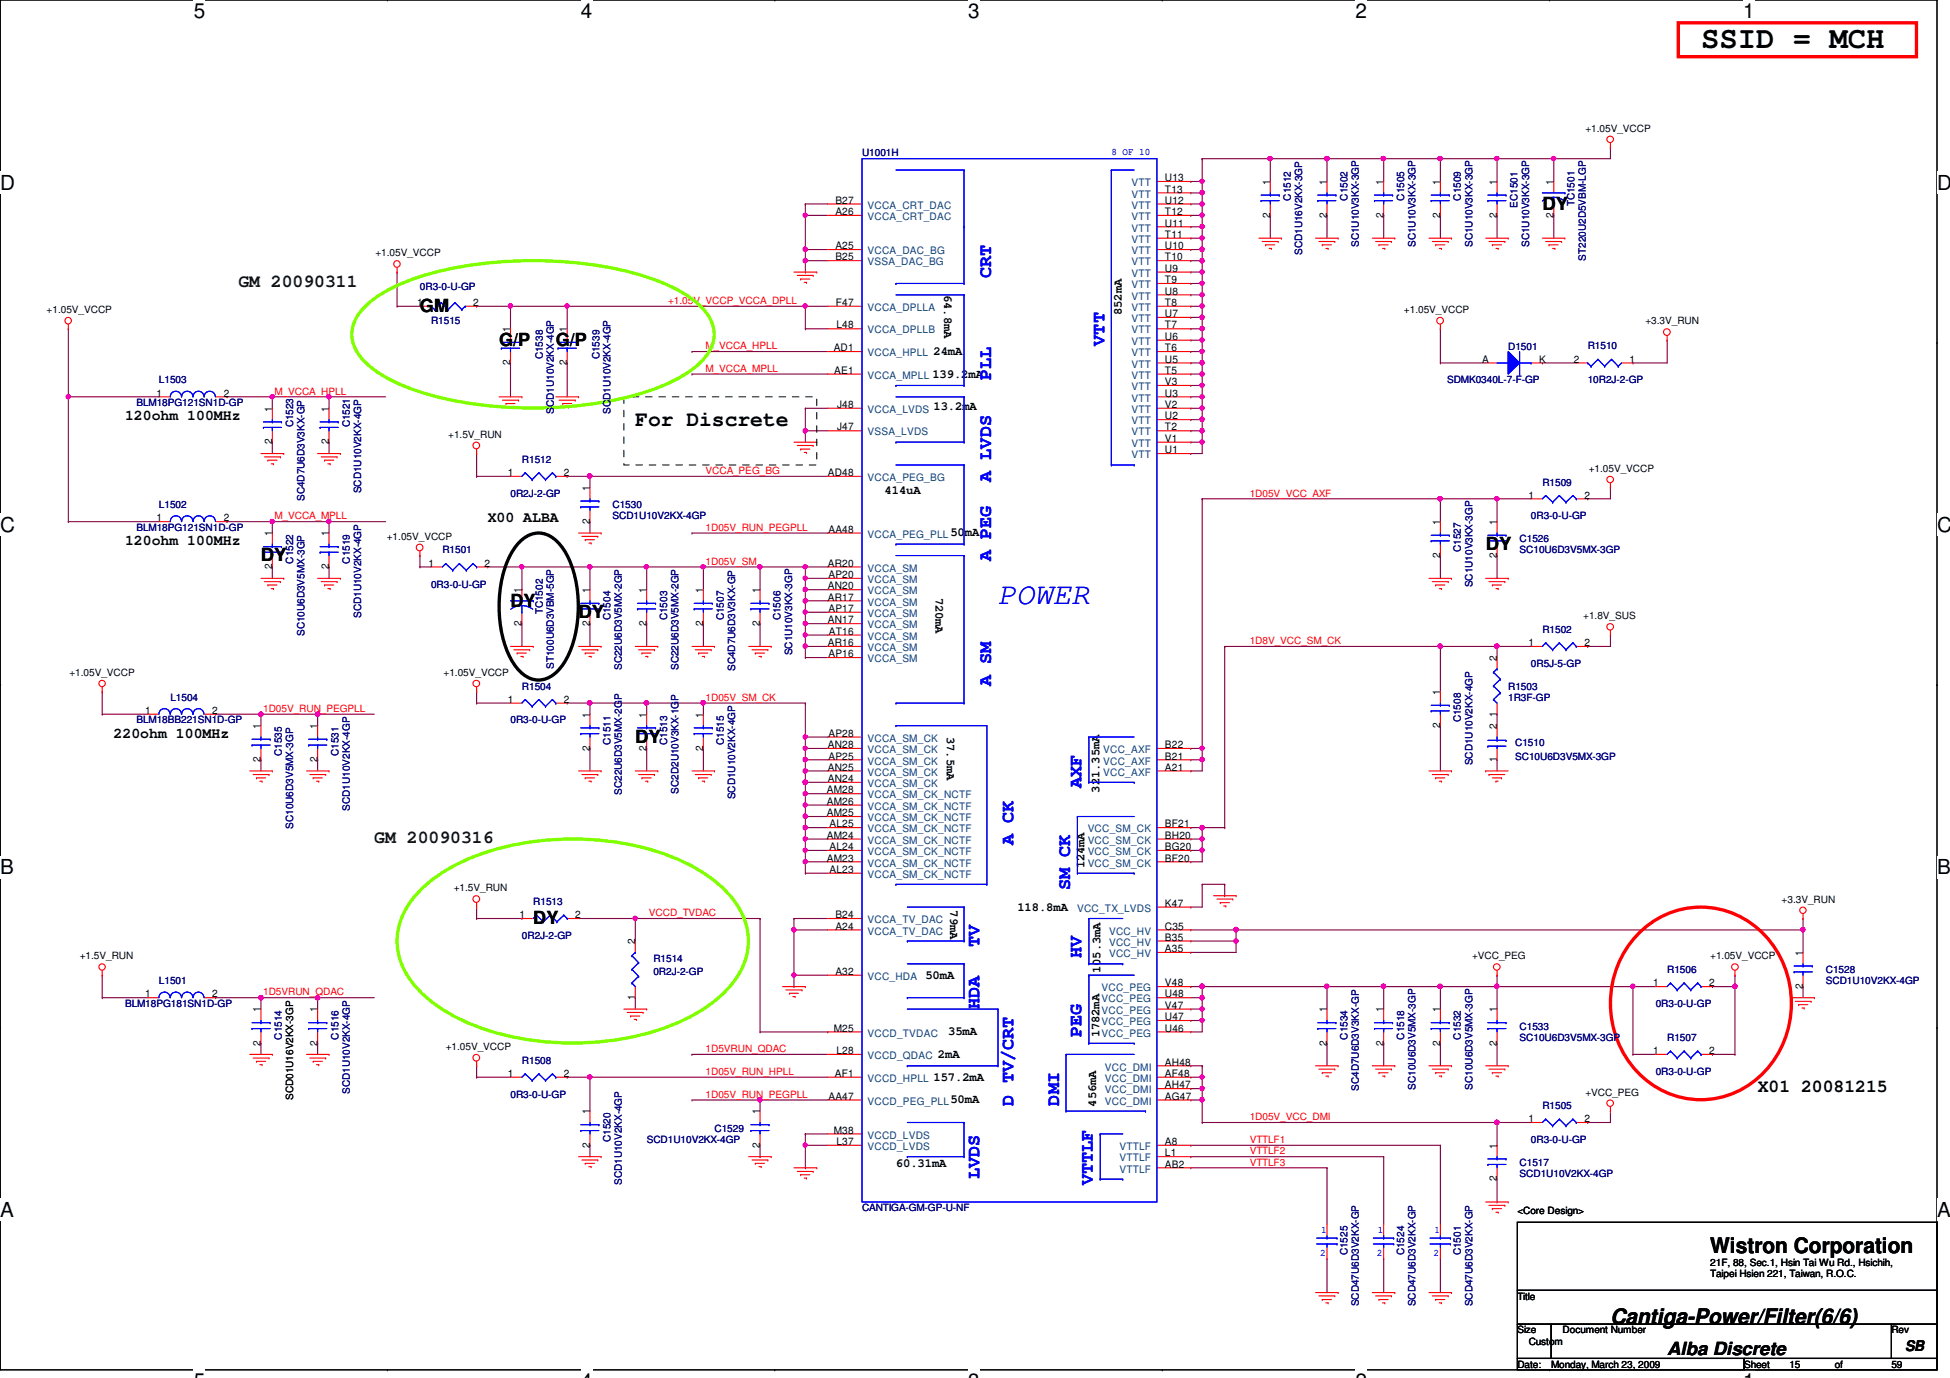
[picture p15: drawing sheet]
<svg xmlns="http://www.w3.org/2000/svg" width="297mm" height="210mm" viewBox="0 0 297 210" stroke-linecap="round" stroke-linejoin="round" font-family="sans-serif">
<defs><g id="words">
<text font-size="4.7" x="259.1" y="7.3">SSID = MCH</text>
<text font-size="4.7" fill="#00f" x="152" y="92">POWER</text>
<g font-size="3.3">
<text x="96.8" y="64.9">For Discrete</text>
<text x="260.5" y="190.9">Wistron Corporation</text>
<text x="245.3" y="201.6">Cantiga-Power/Filter(6/6)</text>
</g>
<g font-size="3.1">
<text x="29.5" y="2.8">5</text>
<text x="88.5" y="2.8">4</text>
<text x="147.5" y="2.8">3</text>
<text x="206.5" y="2.8">2</text>
<text x="265.5" y="2.8">1</text>
<text x="0" y="28.9">D</text>
<text x="295.1" y="28.9">D</text>
<text x="0" y="81">C</text>
<text x="295.1" y="81">C</text>
<text x="0" y="133.2">B</text>
<text x="295.1" y="133.2">B</text>
<text x="0" y="185.3">A</text>
<text x="295.1" y="185.3">A</text>
</g>
<g font-size="2.8">
<text x="234.9" y="32">DY</text>
<text x="64" y="47.5">GM</text>
<text x="76" y="52.7">G/P</text>
<text x="84.7" y="52.7">G/P</text>
<text x="226.3" y="83.8">DY</text>
<text x="39.7" y="85.5">DY</text>
<text x="77.8" y="92.4">DY</text>
<text x="88.1" y="94.1">DY</text>
<text x="96.8" y="113.1">DY</text>
<text x="81.2" y="140.8">DY</text>
<text x="267.8" y="166.4">X01 20081215</text>
<text x="254" y="206.3">Alba Discrete</text>
</g>
<g font-size="2.8" fill="#004000">
<text x="36.3" y="43.8">GM 20090311</text>
<text x="57" y="128.4">GM 20090316</text>
</g>
<g font-size="2.8" fill="#00f">
<text x="151" y="42.3" transform="rotate(-90 151 42.3)">CRT</text>
<text x="168.2" y="52.7" transform="rotate(-90 168.2 52.7)">VTT</text>
<text x="151" y="57.9" transform="rotate(-90 151 57.9)">PLL</text>
<text x="151" y="73.4" transform="rotate(-90 151 73.4)">A LVDS</text>
<text x="151" y="85.5" transform="rotate(-90 151 85.5)">A PEG</text>
<text x="151" y="104.5" transform="rotate(-90 151 104.5)">A SM</text>
<text x="164.8" y="120.1" transform="rotate(-90 164.8 120.1)">AXF</text>
<text x="154.4" y="128.7" transform="rotate(-90 154.4 128.7)">A CK</text>
<text x="163" y="135.6" transform="rotate(-90 163 135.6)">SM CK</text>
<text x="149.2" y="144.2" transform="rotate(-90 149.2 144.2)">TV</text>
<text x="164.8" y="146" transform="rotate(-90 164.8 146)">HV</text>
<text x="149.2" y="153.7" transform="rotate(-90 149.2 153.7)">HDA</text>
<text x="164.8" y="158" transform="rotate(-90 164.8 158)">PEG</text>
<text x="154.4" y="168.4" transform="rotate(-90 154.4 168.4)">D TV/CRT</text>
<text x="161.3" y="168.4" transform="rotate(-90 161.3 168.4)">DMI</text>
<text x="149.2" y="179.6" transform="rotate(-90 149.2 179.6)">LVDS</text>
<text x="166.5" y="180.5" transform="rotate(-90 166.5 180.5)">VTTLF</text>
</g>
<g font-size="2.2">
<text x="19" y="64.1">120ohm 100MHz</text>
<text x="19" y="83.1">120ohm 100MHz</text>
<text x="74.3" y="79.6">X00 ALBA</text>
<text x="17.3" y="112.4">220ohm 100MHz</text>
<text x="290.2" y="205.8">SB</text>
</g>
<g font-size="1.9">
<text x="143.8" y="44.9" transform="rotate(90 143.8 44.9)">64.8mA</text>
<text x="170.9" y="48" transform="rotate(-90 170.9 48)">852mA</text>
<text x="142" y="57.5">139.2mA</text>
<text x="142.2" y="54.1">24mA</text>
<text x="142.2" y="62.5">13.2mA</text>
<text x="134.7" y="75.3">414uA</text>
<text x="144.8" y="81.7">50mA</text>
<text x="142.5" y="91" transform="rotate(90 142.5 91)">720mA</text>
<text x="144.2" y="112.3" transform="rotate(90 144.2 112.3)">37.5mA</text>
<text x="167.5" y="120.7" transform="rotate(-90 167.5 120.7)">321.35mA</text>
<text x="165.2" y="132.3" transform="rotate(-90 165.2 132.3)">124mA</text>
<text x="144.7" y="138.7" transform="rotate(90 144.7 138.7)">79mA</text>
<text x="155" y="138.7">118.8mA</text>
<text x="141" y="149.1">50mA</text>
<text x="167.6" y="148.2" transform="rotate(-90 167.6 148.2)">105.3mA</text>
<text x="142.9" y="161.2">2mA</text>
<text x="144.4" y="157.7">35mA</text>
<text x="167.5" y="158" transform="rotate(-90 167.5 158)">1782mA</text>
<text x="142.2" y="164.6">157.2mA</text>
<text x="144.8" y="168.1">50mA</text>
<text x="167" y="168.6" transform="rotate(-90 167 168.6)">456mA</text>
<text x="136.5" y="177.8">60.31mA</text>
</g>
<g font-size="1.6" fill="#004080">
<text x="172.4" y="28.4">VTT</text>
<text x="132.2" y="31.8">VCCA_CRT_DAC</text>
<text x="132.2" y="33.5">VCCA_CRT_DAC</text>
<text x="172.4" y="30.1">VTT</text>
<text x="172.4" y="33.5">VTT</text>
<text x="172.4" y="35.3">VTT</text>
<text x="172.4" y="31.8">VTT</text>
<text x="132.2" y="38.7">VCCA_DAC_BG</text>
<text x="132.2" y="40.4">VSSA_DAC_BG</text>
<text x="172.4" y="37">VTT</text>
<text x="172.4" y="38.7">VTT</text>
<text x="172.4" y="40.4">VTT</text>
<text x="132.2" y="47.4">VCCA_DPLLA</text>
<text x="172.4" y="47.4">VTT</text>
<text x="172.4" y="42.2">VTT</text>
<text x="172.4" y="43.9">VTT</text>
<text x="172.4" y="45.6">VTT</text>
<text x="132.2" y="50.8">VCCA_DPLLB</text>
<text x="172.4" y="52.5">VTT</text>
<text x="172.4" y="49.1">VTT</text>
<text x="172.4" y="50.8">VTT</text>
<text x="132.2" y="54.3">VCCA_HPLL</text>
<text x="132.2" y="57.7">VCCA_MPLL</text>
<text x="172.4" y="59.4">VTT</text>
<text x="172.4" y="54.3">VTT</text>
<text x="172.4" y="56">VTT</text>
<text x="172.4" y="57.7">VTT</text>
<text x="132.2" y="62.9">VCCA_LVDS</text>
<text x="172.4" y="61.2">VTT</text>
<text x="172.4" y="62.9">VTT</text>
<text x="172.4" y="64.6">VTT</text>
<text x="132.2" y="66.3">VSSA_LVDS</text>
<text x="172.4" y="66.3">VTT</text>
<text x="172.4" y="68.1">VTT</text>
<text x="172.4" y="69.8">VTT</text>
<text x="132.2" y="73.3">VCCA_PEG_BG</text>
<text x="132.2" y="81.9">VCCA_PEG_PLL</text>
<text x="132.2" y="87.1">VCCA_SM</text>
<text x="132.2" y="88.8">VCCA_SM</text>
<text x="132.2" y="90.6">VCCA_SM</text>
<text x="132.2" y="92.2">VCCA_SM</text>
<text x="132.2" y="94">VCCA_SM</text>
<text x="132.2" y="95.7">VCCA_SM</text>
<text x="132.2" y="97.5">VCCA_SM</text>
<text x="132.2" y="99.2">VCCA_SM</text>
<text x="132.2" y="100.9">VCCA_SM</text>
<text x="132.2" y="113">VCCA_SM_CK</text>
<text x="132.2" y="114.7">VCCA_SM_CK</text>
<text x="132.2" y="116.5">VCCA_SM_CK</text>
<text x="132.2" y="118.2">VCCA_SM_CK</text>
<text x="132.2" y="119.9">VCCA_SM_CK</text>
<text x="168.1" y="114.7">VCC_AXF</text>
<text x="168.1" y="116.5">VCC_AXF</text>
<text x="168.1" y="118.2">VCC_AXF</text>
<text x="132.2" y="121.6">VCCA_SM_CK_NCTF</text>
<text x="132.2" y="123.4">VCCA_SM_CK_NCTF</text>
<text x="132.2" y="125.1">VCCA_SM_CK_NCTF</text>
<text x="132.2" y="126.8">VCCA_SM_CK_NCTF</text>
<text x="132.2" y="128.5">VCCA_SM_CK_NCTF</text>
<text x="132.2" y="130.3">VCCA_SM_CK_NCTF</text>
<text x="132.2" y="132">VCCA_SM_CK_NCTF</text>
<text x="165.7" y="126.8">VCC_SM_CK</text>
<text x="165.7" y="128.5">VCC_SM_CK</text>
<text x="165.7" y="130.3">VCC_SM_CK</text>
<text x="165.7" y="132">VCC_SM_CK</text>
<text x="132.2" y="133.7">VCCA_SM_CK_NCTF</text>
<text x="132.2" y="140.6">VCCA_TV_DAC</text>
<text x="132.2" y="142.4">VCCA_TV_DAC</text>
<text x="164.1" y="138.9">VCC_TX_LVDS</text>
<text x="168.9" y="142.4">VCC_HV</text>
<text x="132.2" y="149.3">VCC_HDA</text>
<text x="168.9" y="144.1">VCC_HV</text>
<text x="168.9" y="145.8">VCC_HV</text>
<text x="167.8" y="151">VCC_PEG</text>
<text x="167.8" y="152.7">VCC_PEG</text>
<text x="167.8" y="154.4">VCC_PEG</text>
<text x="132.2" y="157.9">VCCD_TVDAC</text>
<text x="132.2" y="161.3">VCCD_QDAC</text>
<text x="167.8" y="156.2">VCC_PEG</text>
<text x="167.8" y="157.9">VCC_PEG</text>
<text x="132.2" y="164.8">VCCD_HPLL</text>
<text x="168.3" y="163.1">VCC_DMI</text>
<text x="168.3" y="164.8">VCC_DMI</text>
<text x="168.3" y="166.5">VCC_DMI</text>
<text x="132.2" y="168.3">VCCD_PEG_PLL</text>
<text x="132.2" y="173.4">VCCD_LVDS</text>
<text x="168.3" y="168.3">VCC_DMI</text>
<text x="132.2" y="175.2">VCCD_LVDS</text>
<text x="170.5" y="175.2">VTTLF</text>
<text x="170.5" y="176.9">VTTLF</text>
<text x="170.5" y="178.6">VTTLF</text>
</g>
<g font-size="1.6">
<text x="177.5" y="27.6">U13</text>
<text x="177.5" y="29.3">T13</text>
<text x="193.5" y="28.2" transform="rotate(-90 193.5 28.2)">1</text>
<text x="202.1" y="28.2" transform="rotate(-90 202.1 28.2)">1</text>
<text x="210.7" y="28.2" transform="rotate(-90 210.7 28.2)">1</text>
<text x="219.4" y="28.2" transform="rotate(-90 219.4 28.2)">1</text>
<text x="228" y="28.2" transform="rotate(-90 228 28.2)">1</text>
<text x="236.6" y="28.2" transform="rotate(-90 236.6 28.2)">1</text>
<text x="127.3" y="31">B27</text>
<text x="127.3" y="32.8">A26</text>
<text x="177.5" y="32.8">T12</text>
<text x="177.5" y="34.5">U11</text>
<text x="177.5" y="31">U12</text>
<text x="193.5" y="33.1" transform="rotate(-90 193.5 33.1)">2</text>
<text x="202.1" y="33.1" transform="rotate(-90 202.1 33.1)">2</text>
<text x="210.7" y="33.1" transform="rotate(-90 210.7 33.1)">2</text>
<text x="219.4" y="33.1" transform="rotate(-90 219.4 33.1)">2</text>
<text x="228" y="33.1" transform="rotate(-90 228 33.1)">2</text>
<text x="236.6" y="33.1" transform="rotate(-90 236.6 33.1)">2</text>
<text x="127.3" y="38">A25</text>
<text x="127.3" y="39.7">B25</text>
<text x="177.5" y="36.2">T11</text>
<text x="177.5" y="38">U10</text>
<text x="177.5" y="39.7">T10</text>
<text x="177.5" y="41.4">U9</text>
<text x="63.5" y="46.6">1</text>
<text x="72.1" y="46.6">2</text>
<text x="127.3" y="46.6">F47</text>
<text x="177.5" y="46.6">T8</text>
<text x="177.5" y="43.1">T9</text>
<text x="177.5" y="44.9">U8</text>
<text x="77.7" y="50.6" transform="rotate(-90 77.7 50.6)">1</text>
<text x="86.4" y="50.6" transform="rotate(-90 86.4 50.6)">1</text>
<text x="127" y="53.5">AD1</text>
<text x="127.4" y="50">L48</text>
<text x="177.5" y="51.8">U6</text>
<text x="177.5" y="53.5">T6</text>
<text x="177.5" y="48.3">U7</text>
<text x="177.5" y="50">T7</text>
<text x="77.7" y="55.6" transform="rotate(-90 77.7 55.6)">2</text>
<text x="86.4" y="55.6" transform="rotate(-90 86.4 55.6)">2</text>
<text x="127.1" y="56.9">AE1</text>
<text x="177.5" y="58.7">V3</text>
<text x="177.5" y="55.2">U5</text>
<text x="177.5" y="56.9">T5</text>
<text x="225.8" y="55.2">A</text>
<text x="234.4" y="55.2">K</text>
<text x="239.7" y="55.2">2</text>
<text x="248.2" y="55.2">1</text>
<text x="23.8" y="60.4">1</text>
<text x="34.1" y="60.4">2</text>
<text x="41.4" y="62.7" transform="rotate(-90 41.4 62.7)">1</text>
<text x="50.1" y="62.7" transform="rotate(-90 50.1 62.7)">1</text>
<text x="127.5" y="62.1">J48</text>
<text x="127.5" y="65.6">J47</text>
<text x="177.5" y="60.4">U3</text>
<text x="177.5" y="62.1">V2</text>
<text x="177.5" y="63.9">U2</text>
<text x="177.5" y="65.6">T2</text>
<text x="41.4" y="67.7" transform="rotate(-90 41.4 67.7)">2</text>
<text x="50.1" y="67.7" transform="rotate(-90 50.1 67.7)">2</text>
<text x="177.5" y="67.3">V1</text>
<text x="177.5" y="69">U1</text>
<text x="77.4" y="72.5">1</text>
<text x="85.9" y="72.5">2</text>
<text x="89.8" y="74.8" transform="rotate(-90 89.8 74.8)">1</text>
<text x="126.1" y="72.5">AD48</text>
<text x="232.8" y="75.9">1</text>
<text x="241.3" y="75.9">2</text>
<text x="23.8" y="79.4">1</text>
<text x="34.1" y="79.4">2</text>
<text x="41.4" y="81.7" transform="rotate(-90 41.4 81.7)">1</text>
<text x="50.1" y="81.7" transform="rotate(-90 50.1 81.7)">1</text>
<text x="89.8" y="79.8" transform="rotate(-90 89.8 79.8)">2</text>
<text x="126.2" y="81.2">AA48</text>
<text x="219.4" y="80" transform="rotate(-90 219.4 80)">1</text>
<text x="228" y="80" transform="rotate(-90 228 80)">1</text>
<text x="41.4" y="86.7" transform="rotate(-90 41.4 86.7)">2</text>
<text x="50.1" y="86.7" transform="rotate(-90 50.1 86.7)">2</text>
<text x="65.3" y="86.3">1</text>
<text x="73.8" y="86.3">2</text>
<text x="126.1" y="86.3">AR20</text>
<text x="126.1" y="89.8">AN20</text>
<text x="126.2" y="88.1">AP20</text>
<text x="219.4" y="85" transform="rotate(-90 219.4 85)">2</text>
<text x="228" y="85" transform="rotate(-90 228 85)">2</text>
<text x="79.5" y="95.3" transform="rotate(-90 79.5 95.3)">2</text>
<text x="79.5" y="90.3" transform="rotate(-90 79.5 90.3)">1</text>
<text x="89.8" y="95.3" transform="rotate(-90 89.8 95.3)">2</text>
<text x="89.8" y="90.3" transform="rotate(-90 89.8 90.3)">1</text>
<text x="98.5" y="95.3" transform="rotate(-90 98.5 95.3)">2</text>
<text x="98.5" y="90.3" transform="rotate(-90 98.5 90.3)">1</text>
<text x="107.1" y="95.3" transform="rotate(-90 107.1 95.3)">2</text>
<text x="107.1" y="90.3" transform="rotate(-90 107.1 90.3)">1</text>
<text x="115.7" y="95.3" transform="rotate(-90 115.7 95.3)">2</text>
<text x="115.7" y="90.3" transform="rotate(-90 115.7 90.3)">1</text>
<text x="126.1" y="91.5">AR17</text>
<text x="126.1" y="95">AN17</text>
<text x="126.2" y="93.2">AP17</text>
<text x="126.1" y="98.4">AR16</text>
<text x="126.2" y="100.1">AP16</text>
<text x="126.3" y="96.7">AT16</text>
<text x="228" y="100.7" transform="rotate(-90 228 100.7)">2</text>
<text x="232.8" y="98.4">1</text>
<text x="241.3" y="98.4">2</text>
<text x="77.4" y="107.1">1</text>
<text x="85.9" y="107.1">2</text>
<text x="219.4" y="105.9" transform="rotate(-90 219.4 105.9)">1</text>
<text x="22.1" y="108.8">1</text>
<text x="32.3" y="108.8">2</text>
<text x="39.7" y="111" transform="rotate(-90 39.7 111)">1</text>
<text x="48.3" y="111" transform="rotate(-90 48.3 111)">1</text>
<text x="89.8" y="109.3" transform="rotate(-90 89.8 109.3)">1</text>
<text x="98.5" y="109.3" transform="rotate(-90 98.5 109.3)">1</text>
<text x="107.1" y="109.3" transform="rotate(-90 107.1 109.3)">1</text>
<text x="126.1" y="114">AN28</text>
<text x="126.2" y="112.2">AP28</text>
<text x="177.5" y="114">B22</text>
<text x="219.4" y="110.9" transform="rotate(-90 219.4 110.9)">2</text>
<text x="228" y="111" transform="rotate(-90 228 111)">2</text>
<text x="228" y="109.2" transform="rotate(-90 228 109.2)">1</text>
<text x="39.7" y="116.1" transform="rotate(-90 39.7 116.1)">2</text>
<text x="48.3" y="116.1" transform="rotate(-90 48.3 116.1)">2</text>
<text x="89.8" y="114.3" transform="rotate(-90 89.8 114.3)">2</text>
<text x="98.5" y="114.3" transform="rotate(-90 98.5 114.3)">2</text>
<text x="107.1" y="114.3" transform="rotate(-90 107.1 114.3)">2</text>
<text x="126.1" y="117.4">AN25</text>
<text x="126.1" y="119.1">AN24</text>
<text x="126.2" y="115.7">AP25</text>
<text x="177.5" y="115.7">B21</text>
<text x="177.5" y="117.4">A21</text>
<text x="228" y="116.1" transform="rotate(-90 228 116.1)">1</text>
<text x="125.9" y="120.9">AM28</text>
<text x="125.9" y="122.6">AM26</text>
<text x="125.9" y="124.3">AM25</text>
<text x="125.9" y="127.8">AM24</text>
<text x="125.9" y="131.2">AM23</text>
<text x="126.4" y="126">AL25</text>
<text x="126.4" y="129.5">AL24</text>
<text x="177.5" y="126">BF21</text>
<text x="177.5" y="127.8">BH20</text>
<text x="177.5" y="129.5">BG20</text>
<text x="177.5" y="131.2">BF20</text>
<text x="126.4" y="133">AL23</text>
<text x="79.1" y="139.9">1</text>
<text x="87.6" y="139.9">2</text>
<text x="96.7" y="143.8" transform="rotate(-90 96.7 143.8)">2</text>
<text x="127.3" y="139.9">B24</text>
<text x="127.3" y="141.6">A24</text>
<text x="177.5" y="138.1">K47</text>
<text x="177.5" y="141.6">C35</text>
<text x="177.5" y="143.3">B35</text>
<text x="127.3" y="148.5">A32</text>
<text x="177.5" y="145">A35</text>
<text x="274.6" y="145.6" transform="rotate(-90 274.6 145.6)">1</text>
<text x="22.1" y="151.9">1</text>
<text x="32.3" y="151.9">2</text>
<text x="39.7" y="154.2" transform="rotate(-90 39.7 154.2)">1</text>
<text x="48.3" y="154.2" transform="rotate(-90 48.3 154.2)">1</text>
<text x="96.7" y="152.4" transform="rotate(-90 96.7 152.4)">1</text>
<text x="177.5" y="150.2">V48</text>
<text x="177.5" y="151.9">U48</text>
<text x="177.5" y="153.7">V47</text>
<text x="177.5" y="155.4">U47</text>
<text x="202.1" y="154.2" transform="rotate(-90 202.1 154.2)">1</text>
<text x="210.7" y="154.2" transform="rotate(-90 210.7 154.2)">1</text>
<text x="219.4" y="154.2" transform="rotate(-90 219.4 154.2)">1</text>
<text x="228" y="154.2" transform="rotate(-90 228 154.2)">1</text>
<text x="251.8" y="150.2">1</text>
<text x="260.3" y="150.2">2</text>
<text x="274.6" y="150.6" transform="rotate(-90 274.6 150.6)">2</text>
<text x="39.7" y="159.3" transform="rotate(-90 39.7 159.3)">2</text>
<text x="48.3" y="159.3" transform="rotate(-90 48.3 159.3)">2</text>
<text x="127" y="157.1">M25</text>
<text x="127.4" y="160.6">L28</text>
<text x="177.5" y="157.1">U46</text>
<text x="202.1" y="159.3" transform="rotate(-90 202.1 159.3)">2</text>
<text x="210.7" y="159.3" transform="rotate(-90 210.7 159.3)">2</text>
<text x="219.4" y="159.3" transform="rotate(-90 219.4 159.3)">2</text>
<text x="228" y="159.3" transform="rotate(-90 228 159.3)">2</text>
<text x="251.8" y="160.6">1</text>
<text x="260.3" y="160.6">2</text>
<text x="77.4" y="164">1</text>
<text x="85.9" y="164">2</text>
<text x="126.2" y="167.5">AA47</text>
<text x="127.2" y="164">AF1</text>
<text x="177.5" y="162.3">AH48</text>
<text x="177.5" y="164">AF48</text>
<text x="177.5" y="165.8">AH47</text>
<text x="177.5" y="167.5">AG47</text>
<text x="89.8" y="169.8" transform="rotate(-90 89.8 169.8)">1</text>
<text x="115.7" y="169.8" transform="rotate(-90 115.7 169.8)">1</text>
<text x="127" y="172.7">M38</text>
<text x="232.8" y="170.9">1</text>
<text x="241.3" y="170.9">2</text>
<text x="89.8" y="174.8" transform="rotate(-90 89.8 174.8)">2</text>
<text x="115.7" y="174.8" transform="rotate(-90 115.7 174.8)">2</text>
<text x="127.4" y="174.4">L37</text>
<text x="177.5" y="174.4">A8</text>
<text x="177.5" y="176.1">L1</text>
<text x="177.5" y="177.8">AB2</text>
<text x="228" y="180" transform="rotate(-90 228 180)">2</text>
<text x="228" y="175" transform="rotate(-90 228 175)">1</text>
</g>
<g font-size="1.5" fill="#000080">
<text x="131.3" y="23.8">U1001H</text>
<text x="196.6" y="30.6" transform="rotate(-90 196.6 30.6)">C1512</text>
<text x="205.3" y="30.6" transform="rotate(-90 205.3 30.6)">C1502</text>
<text x="213.9" y="30.6" transform="rotate(-90 213.9 30.6)">C1505</text>
<text x="222.5" y="30.6" transform="rotate(-90 222.5 30.6)">C1509</text>
<text x="231.2" y="31.6" transform="rotate(-90 231.2 31.6)">EC1501</text>
<text x="239.8" y="31.5" transform="rotate(-90 239.8 31.5)">TC1501</text>
<text x="198.4" y="38.9" transform="rotate(-90 198.4 38.9)">SCD1U16V2KX-3GP</text>
<text x="207" y="37.6" transform="rotate(-90 207 37.6)">SC1U10V3KX-3GP</text>
<text x="215.6" y="37.6" transform="rotate(-90 215.6 37.6)">SC1U10V3KX-3GP</text>
<text x="224.3" y="37.6" transform="rotate(-90 224.3 37.6)">SC1U10V3KX-3GP</text>
<text x="232.9" y="37.6" transform="rotate(-90 232.9 37.6)">SC1U10V3KX-3GP</text>
<text x="241.6" y="39.7" transform="rotate(-90 241.6 39.7)">ST220U2D5VBM-LGP</text>
<text x="64" y="44.2">0R3-0-U-GP</text>
<text x="65.7" y="49.4">R1515</text>
<text x="229.7" y="53.4">D1501</text>
<text x="241.8" y="53.2">R1510</text>
<text x="24.2" y="58.4">L1503</text>
<text x="82.7" y="54.7" transform="rotate(-90 82.7 54.7)">C1538</text>
<text x="91.3" y="54.7" transform="rotate(-90 91.3 54.7)">C1539</text>
<text x="220.4" y="58.4">SDMK0340L-7-F-GP</text>
<text x="241.8" y="58.4">10R2J-2-GP</text>
<text x="20.8" y="61.8">BLM18PG121SN1D-GP</text>
<text x="44.7" y="65.1" transform="rotate(-90 44.7 65.1)">C1523</text>
<text x="53.3" y="65.1" transform="rotate(-90 53.3 65.1)">C1521</text>
<text x="84.4" y="63" transform="rotate(-90 84.4 63)">SCD1U10V2KX-4GP</text>
<text x="93" y="63" transform="rotate(-90 93 63)">SCD1U10V2KX-4GP</text>
<text x="79.5" y="70.5">R1512</text>
<text x="24.2" y="77.4">L1502</text>
<text x="46.4" y="76.3" transform="rotate(-90 46.4 76.3)">SC4D7U6D3V3KX-GP</text>
<text x="55" y="75.1" transform="rotate(-90 55 75.1)">SCD1U10V2KX-4GP</text>
<text x="77.8" y="75.6">0R2J-2-GP</text>
<text x="93.3" y="77.4">C1530</text>
<text x="234.9" y="74">R1509</text>
<text x="20.8" y="80.9">BLM18PG121SN1D-GP</text>
<text x="93.3" y="79.1">SCD1U10V2KX-4GP</text>
<text x="231.5" y="82.6">C1526</text>
<text x="233.2" y="79.1">0R3-0-U-GP</text>
<text x="44.7" y="85.9" transform="rotate(-90 44.7 85.9)">C1522</text>
<text x="53.3" y="85.9" transform="rotate(-90 53.3 85.9)">C1519</text>
<text x="65.7" y="89.5">0R3-0-U-GP</text>
<text x="67.4" y="84.3">R1501</text>
<text x="222.5" y="84.1" transform="rotate(-90 222.5 84.1)">C1527</text>
<text x="224.3" y="89.5" transform="rotate(-90 224.3 89.5)">SC1U10V3KX-3GP</text>
<text x="231.5" y="84.3">SC10U6D3V5MX-3GP</text>
<text x="55" y="94.1" transform="rotate(-90 55 94.1)">SCD1U10V2KX-4GP</text>
<text x="82.7" y="93.6" transform="rotate(-90 82.7 93.6)">TC1502</text>
<text x="93" y="94.5" transform="rotate(-90 93 94.5)">C1504</text>
<text x="101.6" y="94.5" transform="rotate(-90 101.6 94.5)">C1503</text>
<text x="110.3" y="94.5" transform="rotate(-90 110.3 94.5)">C1507</text>
<text x="118.9" y="94.5" transform="rotate(-90 118.9 94.5)">C1506</text>
<text x="46.4" y="96.9" transform="rotate(-90 46.4 96.9)">SC10U6D3V5MX-3GP</text>
<text x="84.4" y="101.9" transform="rotate(-90 84.4 101.9)">ST100U6D3VBM-5GP</text>
<text x="120.6" y="99.8" transform="rotate(-90 120.6 99.8)">SC1U10V3KX-3GP</text>
<text x="233.2" y="101.6">0R5J-5-GP</text>
<text x="234.9" y="96.4">R1502</text>
<text x="25.9" y="106.8">L1504</text>
<text x="79.5" y="105">R1504</text>
<text x="94.7" y="102.1" transform="rotate(-90 94.7 102.1)">SC22U6D3V5MX-2GP</text>
<text x="103.4" y="102.1" transform="rotate(-90 103.4 102.1)">SC22U6D3V5MX-2GP</text>
<text x="112" y="102.2" transform="rotate(-90 112 102.2)">SC4D7U6D3V3KX-GP</text>
<text x="229.7" y="105">R1503</text>
<text x="229.7" y="106.8">1R3F-GP</text>
<text x="20.8" y="110.2">BLM18BB221SN1D-GP</text>
<text x="77.8" y="110.2">0R3-0-U-GP</text>
<text x="93" y="113.5" transform="rotate(-90 93 113.5)">C1511</text>
<text x="101.6" y="113.5" transform="rotate(-90 101.6 113.5)">C1513</text>
<text x="110.3" y="113.5" transform="rotate(-90 110.3 113.5)">C1515</text>
<text x="222.5" y="110" transform="rotate(-90 222.5 110)">C1508</text>
<text x="230.8" y="113.7">C1510</text>
<text x="42.9" y="115.2" transform="rotate(-90 42.9 115.2)">C1535</text>
<text x="51.6" y="115.2" transform="rotate(-90 51.6 115.2)">C1531</text>
<text x="224.3" y="116.6" transform="rotate(-90 224.3 116.6)">SCD1U10V2KX-4GP</text>
<text x="230.8" y="115.7">SC10U6D3V5MX-3GP</text>
<text x="53.3" y="123.5" transform="rotate(-90 53.3 123.5)">SCD1U10V2KX-4GP</text>
<text x="94.7" y="121.1" transform="rotate(-90 94.7 121.1)">SC22U6D3V5MX-2GP</text>
<text x="103.4" y="120.9" transform="rotate(-90 103.4 120.9)">SC2D2U10V3KX-1GP</text>
<text x="112" y="121.8" transform="rotate(-90 112 121.8)">SCD1U10V2KX-4GP</text>
<text x="44.7" y="126.2" transform="rotate(-90 44.7 126.2)">SC10U6D3V5MX-3GP</text>
<text x="81.2" y="137.8">R1513</text>
<text x="79.5" y="143">0R2J-2-GP</text>
<text x="24.2" y="149.9">L1501</text>
<text x="99.5" y="146.5">R1514</text>
<text x="99.5" y="148.5">0R2J-2-GP</text>
<text x="254" y="148.2">R1506</text>
<text x="278.1" y="148.2">C1528</text>
<text x="278.1" y="149.9">SCD1U10V2KX-4GP</text>
<text x="19" y="153.4">BLM18PG181SN1D-GP</text>
<text x="252.2" y="153.4">0R3-0-U-GP</text>
<text x="42.9" y="158.4" transform="rotate(-90 42.9 158.4)">C1514</text>
<text x="51.6" y="158.4" transform="rotate(-90 51.6 158.4)">C1516</text>
<text x="205.3" y="158.4" transform="rotate(-90 205.3 158.4)">C1534</text>
<text x="213.9" y="158.4" transform="rotate(-90 213.9 158.4)">C1518</text>
<text x="222.5" y="158.4" transform="rotate(-90 222.5 158.4)">C1532</text>
<text x="231.5" y="156.8">C1533</text>
<text x="231.5" y="158.6">SC10U6D3V5MX-3GP</text>
<text x="254" y="158.6">R1507</text>
<text x="53.3" y="166.7" transform="rotate(-90 53.3 166.7)">SCD1U10V2KX-4GP</text>
<text x="77.8" y="167.2">0R3-0-U-GP</text>
<text x="79.5" y="162">R1508</text>
<text x="207" y="166.2" transform="rotate(-90 207 166.2)">SC4D7U6D3V3KX-GP</text>
<text x="215.6" y="166" transform="rotate(-90 215.6 166)">SC10U6D3V5MX-3GP</text>
<text x="224.3" y="166" transform="rotate(-90 224.3 166)">SC10U6D3V5MX-3GP</text>
<text x="252.2" y="163.7">0R3-0-U-GP</text>
<text x="93" y="173.9" transform="rotate(-90 93 173.9)">C1520</text>
<text x="108.8" y="172.4">C1529</text>
<text x="234.9" y="169">R1505</text>
<text x="98.5" y="174.1">SCD1U10V2KX-4GP</text>
<text x="231.5" y="177.6">C1517</text>
<text x="231.5" y="179.3">SCD1U10V2KX-4GP</text>
<text x="233.2" y="174.1">0R3-0-U-GP</text>
<text x="94.7" y="180.5" transform="rotate(-90 94.7 180.5)">SCD1U10V2KX-4GP</text>
<text x="131.3" y="184.5">CANTIGA-GM-GP-U-NF</text>
<text x="205.3" y="191.2" transform="rotate(-90 205.3 191.2)">C1525</text>
<text x="213.9" y="191.2" transform="rotate(-90 213.9 191.2)">C1524</text>
<text x="222.5" y="191.2" transform="rotate(-90 222.5 191.2)">C1501</text>
<text x="207" y="199" transform="rotate(-90 207 199)">SCD47U6D3V2KX-GP</text>
<text x="215.6" y="199" transform="rotate(-90 215.6 199)">SCD47U6D3V2KX-GP</text>
<text x="224.3" y="199" transform="rotate(-90 224.3 199)">SCD47U6D3V2KX-GP</text>
</g>
<g font-size="1.5" fill="#00f">
<text x="169.3" y="23.7">8 OF 10</text>
<text x="201.1" y="191.4">2</text>
<text x="201.2" y="187.7">1</text>
<text x="209.7" y="191.4">2</text>
<text x="209.9" y="187.7">1</text>
<text x="218.4" y="191.4">2</text>
<text x="218.5" y="187.7">1</text>
</g>
<g font-size="1.5">
<text x="241.5" y="20.1">+1.05V_VCCP</text>
<text x="57.2" y="39">+1.05V_VCCP</text>
<text x="7.1" y="47.7">+1.05V_VCCP</text>
<text x="213.9" y="47.7">+1.05V_VCCP</text>
<text x="250.7" y="49.4">+3.3V_RUN</text>
<text x="68.3" y="66.7">+1.5V_RUN</text>
<text x="242" y="71.9">+1.05V_VCCP</text>
<text x="58.9" y="82.2">+1.05V_VCCP</text>
<text x="241.2" y="94.3">+1.8V_SUS</text>
<text x="10.6" y="103">+1.05V_VCCP</text>
<text x="67.6" y="103">+1.05V_VCCP</text>
<text x="69.1" y="135.8">+1.5V_RUN</text>
<text x="271.4" y="137.5">+3.3V_RUN</text>
<text x="12.1" y="146.1">+1.5V_RUN</text>
<text x="224.2" y="146.1">+VCC_PEG</text>
<text x="260.5" y="146.1">+1.05V_VCCP</text>
<text x="67.9" y="159.9">+1.05V_VCCP</text>
<text x="44.7" y="167.6" transform="rotate(-90 44.7 167.6)">SCD01U16V2KX-3GP</text>
<text x="241.5" y="166.9">+VCC_PEG</text>
<text x="231.1" y="185">&lt;Core Design&gt;</text>
<text x="231.1" y="198">Title</text>
<text x="260.5" y="192.8">21F, 88, Sec.1, Hsin Tai Wu Rd., Hsichih,</text>
<text x="260.5" y="194.6">Taipei Hsien 221, Taiwan, R.O.C.</text>
<text x="231.1" y="203.1">Size</text>
<text x="238" y="203.1">Document Number</text>
<text x="288.1" y="203.1">Rev</text>
<text x="231.1" y="208.3">Date:</text>
<text x="232.9" y="204.9">Custom</text>
<text x="236.3" y="208.3">Monday, March 23, 2009</text>
<text x="265.7" y="208.3">Sheet</text>
<text x="272.6" y="208.3">15</text>
<text x="279.5" y="208.3">of</text>
<text x="288.1" y="208.3">59</text>
</g>
<g font-size="1.5" fill="#f00">
<text x="101.8" y="46.3">+1.05V_VCCP_VCCA_DPLL</text>
<text x="107.5" y="53.2">M_VCCA_HPLL</text>
<text x="107.5" y="56.6">M_VCCA_MPLL</text>
<text x="41.8" y="60.1">M_VCCA_HPLL</text>
<text x="107.5" y="72.2">VCCA_PEG_BG</text>
<text x="190.4" y="75.6">1D05V_VCC_AXF</text>
<text x="41.8" y="79.1">M_VCCA_MPLL</text>
<text x="107.5" y="80.9">1D05V_RUN_PEGPLL</text>
<text x="107.5" y="86">1D05V_SM</text>
<text x="190.4" y="98.1">1D8V_VCC_SM_CK</text>
<text x="107.5" y="106.8">1D05V_SM_CK</text>
<text x="40.1" y="108.5">1D05V_RUN_PEGPLL</text>
<text x="98.8" y="139.6">VCCD_TVDAC</text>
<text x="40.1" y="151.6">1D5VRUN_QDAC</text>
<text x="107.5" y="160.3">1D5VRUN_QDAC</text>
<text x="107.5" y="163.7">1D05V_RUN_HPLL</text>
<text x="107.5" y="167.2">1D05V_RUN_PEGPLL</text>
<text x="190.4" y="170.6">1D05V_VCC_DMI</text>
<text x="190.4" y="174.1">VTTLF1</text>
<text x="190.4" y="175.9">VTTLF2</text>
<text x="190.4" y="177.5">VTTLF3</text>
</g>
</g></defs>
<path d="M0 0h295.1v208.7h-295.1z" fill="none" stroke="#000" stroke-width=".17"/>
<g fill="#fff">
<path d="M29.5 0h1.7v3.5h-1.7z"/>
<path d="M29.5 208.7h1.7v1.2h-1.7z"/>
</g>
<path d="M59 0h.1M59 208.7h.1" fill="none" stroke="#000" stroke-width=".17"/>
<g fill="#fff">
<path d="M88.5 0h1.7v3.5h-1.7z"/>
<path d="M88.5 208.7h1.7v1.2h-1.7z"/>
</g>
<path d="M118 0h.1M118 208.7h.1" fill="none" stroke="#000" stroke-width=".17"/>
<g fill="#fff">
<path d="M147.5 0h1.7v3.5h-1.7z"/>
<path d="M147.5 208.7h1.7v1.2h-1.7z"/>
</g>
<path d="M177 0h.1M177 208.7h.1" fill="none" stroke="#000" stroke-width=".17"/>
<g fill="#fff">
<path d="M206.5 0h1.7v3.5h-1.7z"/>
<path d="M206.5 208.7h1.7v1.2h-1.7z"/>
</g>
<path d="M236 0h.1M236 208.7h.1" fill="none" stroke="#000" stroke-width=".17"/>
<g fill="#fff">
<path d="M265.5 0h1.7v3.5h-1.7z"/>
<path d="M265.5 208.7h1.7v1.2h-1.7z"/>
<path d="M0 26.1h2.3v3.4h-2.3z"/>
<path d="M295.1 26.1h2v3.4h-2z"/>
<path d="M0 78.2h2.3v3.5h-2.3z"/>
<path d="M295.1 78.2h2v3.5h-2z"/>
</g>
<path d="M0 52.2h.1M295.1 52.2h.1" fill="none" stroke="#000" stroke-width=".17"/>
<g fill="#fff">
<path d="M0 130.4h2.1v3.5h-2.1z"/>
<path d="M295.1 130.4h2v3.5h-2z"/>
</g>
<path d="M0 104.3h.1M295.1 104.3h.1" fill="none" stroke="#000" stroke-width=".17"/>
<path d="M0 104.3h.1M295.1 104.3h.1" fill="none" stroke="#000" stroke-width=".15"/>
<g fill="#fff">
<path d="M0 182.5h2.1v3.5h-2.1z"/>
<path d="M295.1 182.5h2v3.5h-2z"/>
</g>
<path d="M0 156.5h.1M295.1 156.5h.1" fill="none" stroke="#000" stroke-width=".17"/>
<g fill="none" stroke="#800040" stroke-width=".17">
<path d="M186.6 98.5h.1M186.6 98.5h32.8M219.4 98.5h.1M219.4 98.5v6.9M228 98.5h.1M228 98.5h5.2M122.7 112.3h.1M122.7 107.1h.1M122.7 112.3h3.4M122.7 107.1v5.2M219.4 110.5h.1M219.4 110.5v6.9"/>
<path d="M181.4 126.1h.1M181.4 126.1h1.7"/>
</g>
<circle cx="228" cy="98.4" r=".34" fill="#f0f"/>
<circle cx="228" cy="98.4" r=".34" fill="none" stroke="#f0f" stroke-width=".17"/>
<path d="M181.4 127.8h.1M181.4 127.8h1.7M183.1 126.1h.1M183.1 127.8h.1M183.1 126.1v3.4" fill="none" stroke="#800040" stroke-width=".17"/>
<circle cx="183.1" cy="129.5" r=".32" fill="#f0f"/>
<circle cx="183.1" cy="129.5" r=".32" fill="none" stroke="#f0f" stroke-width=".17"/>
<circle cx="183.1" cy="127.8" r=".32" fill="#f0f"/>
<circle cx="183.1" cy="127.8" r=".32" fill="none" stroke="#f0f" stroke-width=".17"/>
<path d="M210.8 32.8h.1M210.8 32.8v3.5M236.7 32.8h.1M236.7 32.8v3.5M183.1 43.2h.1M183.1 48.3h.1M183.1 43.2v1.7M183.1 48.3v1.8M181.4 129.5h.1M181.4 129.5h1.7" fill="none" stroke="#800040" stroke-width=".17"/>
<circle cx="183.1" cy="48.3" r=".33" fill="#f0f"/>
<circle cx="183.1" cy="48.3" r=".33" fill="none" stroke="#f0f" stroke-width=".17"/>
<path d="M183.1 31.1h.1M183.1 31.1v1.7" fill="none" stroke="#800040" stroke-width=".17"/>
<circle cx="183.1" cy="31.1" r=".33" fill="#f0f"/>
<circle cx="183.1" cy="31.1" r=".33" fill="none" stroke="#f0f" stroke-width=".17"/>
<path d="M183.1 46.7h.1M183.1 46.7v1.6" fill="none" stroke="#800040" stroke-width=".17"/>
<circle cx="183.1" cy="46.6" r=".33" fill="#f0f"/>
<circle cx="183.1" cy="46.6" r=".33" fill="none" stroke="#f0f" stroke-width=".17"/>
<path d="M183.1 36.3h.1M183.1 36.3v1.7" fill="none" stroke="#800040" stroke-width=".17"/>
<circle cx="183.1" cy="36.3" r=".32" fill="#f0f"/>
<circle cx="183.1" cy="36.3" r=".32" fill="none" stroke="#f0f" stroke-width=".17"/>
<path d="M183.1 38h.1M183.1 38v1.7" fill="none" stroke="#800040" stroke-width=".17"/>
<circle cx="183.1" cy="38" r=".33" fill="#f0f"/>
<circle cx="183.1" cy="38" r=".33" fill="none" stroke="#f0f" stroke-width=".17"/>
<path d="M183.1 32.8h.1M183.1 32.8v1.7" fill="none" stroke="#800040" stroke-width=".17"/>
<circle cx="183.1" cy="32.8" r=".32" fill="#f0f"/>
<circle cx="183.1" cy="32.8" r=".32" fill="none" stroke="#f0f" stroke-width=".17"/>
<path d="M210.8 24.2h.1M210.8 24.2h8.6M219.4 32.8h.1M219.4 24.2h.1M219.4 24.2v3.4M219.4 32.8v3.5" fill="none" stroke="#800040" stroke-width=".17"/>
<circle cx="210.7" cy="24.1" r=".33" fill="#f0f"/>
<circle cx="210.7" cy="24.1" r=".33" fill="none" stroke="#f0f" stroke-width=".17"/>
<path d="M193.5 32.8h.1M193.5 32.8v3.5M228 24.2h.1M228 24.2h8.7M236.7 24.2h.1M236.7 24.2v3.4" fill="none" stroke="#800040" stroke-width=".17"/>
<circle cx="228" cy="24.1" r=".33" fill="#f0f"/>
<circle cx="228" cy="24.1" r=".33" fill="none" stroke="#f0f" stroke-width=".17"/>
<path d="M183.1 24.2h.1M183.1 24.2h10.4M183.1 171h.1M183.1 171h44.9" fill="none" stroke="#800040" stroke-width=".17"/>
<circle cx="228" cy="171" r=".33" fill="#f0f"/>
<circle cx="228" cy="171" r=".33" fill="none" stroke="#f0f" stroke-width=".17"/>
<path d="M181.4 53.6h.1M181.4 51.8h.1M181.4 50.1h.1M181.4 53.6h1.7M181.4 51.8h1.7M181.4 50.1h1.7" fill="none" stroke="#800040" stroke-width=".17"/>
<circle cx="183.1" cy="50.1" r=".32" fill="#f0f"/>
<circle cx="183.1" cy="50.1" r=".32" fill="none" stroke="#f0f" stroke-width=".17"/>
<path d="M183.1 167.6h.1M183.1 167.6v3.4" fill="none" stroke="#800040" stroke-width=".17"/>
<circle cx="183.1" cy="167.5" r=".33" fill="#f0f"/>
<circle cx="183.1" cy="167.5" r=".33" fill="none" stroke="#f0f" stroke-width=".17"/>
<path d="M181.4 165.8h.1M181.4 165.8h1.7" fill="none" stroke="#800040" stroke-width=".17"/>
<circle cx="183.1" cy="165.8" r=".32" fill="#f0f"/>
<circle cx="183.1" cy="165.8" r=".32" fill="none" stroke="#f0f" stroke-width=".17"/>
<path d="M183.1 44.9h.1M183.1 44.9v1.8" fill="none" stroke="#800040" stroke-width=".17"/>
<circle cx="183.1" cy="44.9" r=".32" fill="#f0f"/>
<circle cx="183.1" cy="44.9" r=".32" fill="none" stroke="#f0f" stroke-width=".17"/>
<path d="M193.5 24.2h.1M193.5 24.2h8.6M181.4 48.3h.1M181.4 46.7h.1M181.4 44.9h.1M181.4 48.3h1.7M181.4 46.7h1.7M181.4 44.9h1.7M183.1 50.1h.1M183.1 50.1v1.7" fill="none" stroke="#800040" stroke-width=".17"/>
<circle cx="202.1" cy="24.1" r=".33" fill="#f0f"/>
<circle cx="202.1" cy="24.1" r=".33" fill="none" stroke="#f0f" stroke-width=".17"/>
<circle cx="193.5" cy="24.1" r=".33" fill="#f0f"/>
<circle cx="193.5" cy="24.1" r=".33" fill="none" stroke="#f0f" stroke-width=".17"/>
<path d="M193.5 24.2h.1M193.5 24.2v3.4M181.4 43.2h.1M183.1 41.4h.1M183.1 41.4v1.8h-1.7" fill="none" stroke="#800040" stroke-width=".17"/>
<circle cx="183.1" cy="43.2" r=".32" fill="#f0f"/>
<circle cx="183.1" cy="43.2" r=".32" fill="none" stroke="#f0f" stroke-width=".17"/>
<circle cx="183.1" cy="41.4" r=".32" fill="#f0f"/>
<circle cx="183.1" cy="41.4" r=".32" fill="none" stroke="#f0f" stroke-width=".17"/>
<path d="M181.4 39.7h.1M181.4 39.7h1.7M183.1 39.7h.1M183.1 39.7v1.7h-1.7M181.4 41.4h.1" fill="none" stroke="#800040" stroke-width=".17"/>
<circle cx="183.1" cy="39.7" r=".33" fill="#f0f"/>
<circle cx="183.1" cy="39.7" r=".33" fill="none" stroke="#f0f" stroke-width=".17"/>
<path d="M181.4 38h.1M181.4 36.3h.1M181.4 34.5h.1M181.4 38h1.7M181.4 34.5h1.7M183.1 34.5h.1M183.1 34.5v1.8h-1.7M202.1 24.2h.1M202.1 24.2v3.4M245.3 22.4h.1M245.3 22.4v1.8" fill="none" stroke="#800040" stroke-width=".17"/>
<circle cx="183.1" cy="34.5" r=".32" fill="#f0f"/>
<circle cx="183.1" cy="34.5" r=".32" fill="none" stroke="#f0f" stroke-width=".17"/>
<path d="M202.1 24.2h.1M202.1 24.2h8.7" fill="none" stroke="#800040" stroke-width=".17"/>
<circle cx="210.7" cy="24.1" r=".33" fill="#f0f"/>
<circle cx="210.7" cy="24.1" r=".33" fill="none" stroke="#f0f" stroke-width=".17"/>
<circle cx="202.1" cy="24.1" r=".33" fill="#f0f"/>
<circle cx="202.1" cy="24.1" r=".33" fill="none" stroke="#f0f" stroke-width=".17"/>
<g fill="none" stroke="#800040" stroke-width=".17">
<path d="M181.4 32.8h.1M181.4 32.8h1.7M202.1 32.8h.1M202.1 32.8v3.5M210.8 24.2h.1M210.8 24.2v3.4M219.4 50.1h.1M219.4 55.3h.1M219.4 50.1v5.2M219.4 55.3h6.9M234.9 55.3h.1M234.9 55.3h5.2"/>
<path d="M248.7 55.3h.1M254 51.8h.1M254 51.8v3.5h-5.3M122.7 119.2h.1M122.7 119.2h3.4M274.7 141.6h.1M274.7 150.3h.1M274.7 141.6v3.5M274.7 150.3v1.7"/>
</g>
<circle cx="122.7" cy="119.1" r=".32" fill="#f0f"/>
<circle cx="122.7" cy="119.1" r=".32" fill="none" stroke="#f0f" stroke-width=".17"/>
<path d="M183.1 150.3h.1M183.1 150.3h19" fill="none" stroke="#800040" stroke-width=".17"/>
<circle cx="183.1" cy="150.2" r=".33" fill="#f0f"/>
<circle cx="183.1" cy="150.2" r=".33" fill="none" stroke="#f0f" stroke-width=".17"/>
<path d="M122.7 127.8h.1M122.7 127.8v1.7" fill="none" stroke="#800040" stroke-width=".17"/>
<circle cx="122.7" cy="127.8" r=".32" fill="#f0f"/>
<circle cx="122.7" cy="127.8" r=".32" fill="none" stroke="#f0f" stroke-width=".17"/>
<path d="M86.4 107.1h.1M86.4 107.1h3.5M122.7 115.7h.1M122.7 115.7v1.7M122.7 120.9h.1M122.7 122.6h.1M122.7 120.9h3.4M122.7 122.6h3.4M181.4 143.3h.1M188.3 141.6h.1M188.3 141.6v1.7h-6.9" fill="none" stroke="#800040" stroke-width=".17"/>
<circle cx="188.3" cy="143.3" r=".33" fill="#f0f"/>
<circle cx="188.3" cy="143.3" r=".33" fill="none" stroke="#f0f" stroke-width=".17"/>
<path d="M181.4 29.4h.1M183.1 27.6h.1M183.1 27.6v1.8h-1.7M181.4 131.3h.1M183.1 129.5h.1M183.1 129.5v1.8h-1.7M181.4 145.1h.1M188.3 143.3h.1M188.3 143.3v1.8h-6.9" fill="none" stroke="#800040" stroke-width=".17"/>
<circle cx="183.1" cy="27.6" r=".32" fill="#f0f"/>
<circle cx="183.1" cy="27.6" r=".32" fill="none" stroke="#f0f" stroke-width=".17"/>
<path d="M122.7 124.4h.1M122.7 124.4h3.4M181.4 150.3h.1M181.4 150.3h1.7M183.1 152h.1M183.1 153.7h.1M183.1 152v3.4M210.8 158.9h.1M210.8 158.9v3.4" fill="none" stroke="#800040" stroke-width=".17"/>
<circle cx="183.1" cy="153.7" r=".32" fill="#f0f"/>
<circle cx="183.1" cy="153.7" r=".32" fill="none" stroke="#f0f" stroke-width=".17"/>
<path d="M181.4 153.7h.1M181.4 155.4h.1M181.4 153.7h1.7M181.4 155.4h1.7" fill="none" stroke="#800040" stroke-width=".17"/>
<circle cx="183.1" cy="155.4" r=".32" fill="#f0f"/>
<circle cx="183.1" cy="155.4" r=".32" fill="none" stroke="#f0f" stroke-width=".17"/>
<path d="M122.7 98.5h.1M122.7 98.5h3.4" fill="none" stroke="#800040" stroke-width=".17"/>
<circle cx="122.6" cy="98.4" r=".33" fill="#f0f"/>
<circle cx="122.6" cy="98.4" r=".33" fill="none" stroke="#f0f" stroke-width=".17"/>
<g fill="none" stroke="#800040" stroke-width=".17">
<path d="M122.7 32.8h.1M122.7 32.8h3.4M122.7 126.1h.1M122.7 127.8h.1M122.7 129.5h.1M122.7 131.3h.1M122.7 126.1h3.4M122.7 127.8h3.4M122.7 129.5h3.4M122.7 131.3h3.4M181.4 157.2h.1M183.1 155.4h.1"/>
<path d="M183.1 155.4v1.8h-1.7M202.1 150.3h.1M202.1 150.3h8.7"/>
</g>
<circle cx="122.7" cy="131.2" r=".32" fill="#f0f"/>
<circle cx="122.7" cy="131.2" r=".32" fill="none" stroke="#f0f" stroke-width=".17"/>
<g fill="none" stroke="#800040" stroke-width=".17">
<path d="M122.7 65.6h.1M122.7 65.6h3.4M122.7 65.6v1.8M64 84.6h.1M64 84.6v1.8M122.7 133h.1M122.7 129.5h.1M122.7 133h3.4M122.7 129.5v1.8M181.4 162.3h.1M181.4 162.3h1.7M183.1 162.3h.1"/>
<path d="M183.1 162.3v1.8"/>
</g>
<circle cx="122.7" cy="129.5" r=".32" fill="#f0f"/>
<circle cx="122.7" cy="129.5" r=".32" fill="none" stroke="#f0f" stroke-width=".17"/>
<path d="M122.7 126.1h.1M122.7 126.1v1.7" fill="none" stroke="#800040" stroke-width=".17"/>
<circle cx="122.6" cy="126.1" r=".33" fill="#f0f"/>
<circle cx="122.6" cy="126.1" r=".33" fill="none" stroke="#f0f" stroke-width=".17"/>
<path d="M122.7 119.2h.1M122.7 119.2v1.7" fill="none" stroke="#800040" stroke-width=".17"/>
<circle cx="122.7" cy="119.1" r=".32" fill="#f0f"/>
<circle cx="122.7" cy="119.1" r=".32" fill="none" stroke="#f0f" stroke-width=".17"/>
<path d="M122.7 124.4h.1M122.7 124.4v1.7" fill="none" stroke="#800040" stroke-width=".17"/>
<circle cx="122.6" cy="124.3" r=".33" fill="#f0f"/>
<circle cx="122.6" cy="124.3" r=".33" fill="none" stroke="#f0f" stroke-width=".17"/>
<path d="M122.7 120.9h.1M122.7 120.9v1.7" fill="none" stroke="#800040" stroke-width=".17"/>
<circle cx="122.7" cy="120.9" r=".32" fill="#f0f"/>
<circle cx="122.7" cy="120.9" r=".32" fill="none" stroke="#f0f" stroke-width=".17"/>
<path d="M122.7 122.6h.1M122.7 122.6v1.8" fill="none" stroke="#800040" stroke-width=".17"/>
<circle cx="122.7" cy="122.6" r=".32" fill="#f0f"/>
<circle cx="122.7" cy="122.6" r=".32" fill="none" stroke="#f0f" stroke-width=".17"/>
<path d="M122.7 131.3h.1M122.7 131.3v1.7M89.9 164.1h.1M89.9 174.5h.1M89.9 164.1v5.1M89.9 174.5v1.7M89.9 164.1h36.2M105.4 160.6h.1M105.4 160.6h20.7" fill="none" stroke="#800040" stroke-width=".17"/>
<circle cx="89.8" cy="164.1" r=".33" fill="#f0f"/>
<circle cx="89.8" cy="164.1" r=".33" fill="none" stroke="#f0f" stroke-width=".17"/>
<path d="M122.7 174.5h.1M122.7 172.7h.1M122.7 174.5h3.4M122.7 172.7v1.8" fill="none" stroke="#800040" stroke-width=".17"/>
<circle cx="122.7" cy="174.4" r=".32" fill="#f0f"/>
<circle cx="122.7" cy="174.4" r=".32" fill="none" stroke="#f0f" stroke-width=".17"/>
<path d="M15.6 105.4h.1M15.6 105.4v3.4M39.7 108.8h.1M39.7 108.8h8.7M48.4 108.8h.1M48.4 108.8v1.7M122.7 172.7h.1M122.7 172.7h3.4" fill="none" stroke="#800040" stroke-width=".17"/>
<circle cx="39.7" cy="108.8" r=".34" fill="#f0f"/>
<circle cx="39.7" cy="108.8" r=".34" fill="none" stroke="#f0f" stroke-width=".17"/>
<path d="M48.4 108.8h.1M48.4 108.8h8.6" fill="none" stroke="#800040" stroke-width=".17"/>
<circle cx="48.4" cy="108.8" r=".34" fill="#f0f"/>
<circle cx="48.4" cy="108.8" r=".34" fill="none" stroke="#f0f" stroke-width=".17"/>
<path d="M10.4 60.5h.1M10.4 60.5v19M34.6 60.5h.1M34.6 60.5h6.9M41.5 60.5h.1M41.5 60.5v1.7M50.1 79.5h.1M50.1 79.5h8.7" fill="none" stroke="#800040" stroke-width=".17"/>
<circle cx="50.1" cy="79.4" r=".32" fill="#f0f"/>
<circle cx="50.1" cy="79.4" r=".32" fill="none" stroke="#f0f" stroke-width=".17"/>
<path d="M41.5 79.5h.1M41.5 79.5h8.6" fill="none" stroke="#800040" stroke-width=".17"/>
<circle cx="41.5" cy="79.4" r=".32" fill="#f0f"/>
<circle cx="41.5" cy="79.4" r=".32" fill="none" stroke="#f0f" stroke-width=".17"/>
<path d="M41.5 60.5h.1M41.5 60.5h8.6" fill="none" stroke="#800040" stroke-width=".17"/>
<circle cx="41.5" cy="60.4" r=".32" fill="#f0f"/>
<circle cx="41.5" cy="60.4" r=".32" fill="none" stroke="#f0f" stroke-width=".17"/>
<path d="M10.4 79.5h.1M10.4 79.5h13.8M50.1 60.5h.1M50.1 60.5v1.7M50.1 60.5h8.7M50.1 86.4h.1M50.1 86.4v1.7" fill="none" stroke="#800040" stroke-width=".17"/>
<circle cx="50.1" cy="60.4" r=".32" fill="#f0f"/>
<circle cx="50.1" cy="60.4" r=".32" fill="none" stroke="#f0f" stroke-width=".17"/>
<path d="M10.4 50.1h.1M10.4 50.1v10.4" fill="none" stroke="#800040" stroke-width=".17"/>
<circle cx="10.4" cy="60.4" r=".32" fill="#f0f"/>
<circle cx="10.4" cy="60.4" r=".32" fill="none" stroke="#f0f" stroke-width=".17"/>
<g fill="none" stroke="#800040" stroke-width=".17">
<path d="M122.7 39.7h.1M122.7 39.7h3.4M181.4 27.6h.1M183.1 24.2h.1M183.1 24.2v3.4h-1.7M41.5 67.4h.1M41.5 67.4v1.7M50.1 79.5h.1M50.1 79.5v1.7M122.7 98.5h.1M122.7 98.5v1.7M228 98.5h.1"/>
<path d="M228 98.5v1.7M89.9 107.1h.1M89.9 107.1h8.6M122.7 100.2h.1M122.7 100.2h3.4"/>
</g>
<circle cx="89.8" cy="107.1" r=".34" fill="#f0f"/>
<circle cx="89.8" cy="107.1" r=".34" fill="none" stroke="#f0f" stroke-width=".17"/>
<path d="M122.7 114h.1M122.7 114v1.7" fill="none" stroke="#800040" stroke-width=".17"/>
<circle cx="122.7" cy="114" r=".32" fill="#f0f"/>
<circle cx="122.7" cy="114" r=".32" fill="none" stroke="#f0f" stroke-width=".17"/>
<path d="M89.9 114h.1M89.9 114v3.4M122.7 117.4h.1M122.7 117.4v1.8" fill="none" stroke="#800040" stroke-width=".17"/>
<circle cx="122.7" cy="119.1" r=".32" fill="#f0f"/>
<circle cx="122.7" cy="119.1" r=".32" fill="none" stroke="#f0f" stroke-width=".17"/>
<circle cx="122.6" cy="117.4" r=".33" fill="#f0f"/>
<circle cx="122.6" cy="117.4" r=".33" fill="none" stroke="#f0f" stroke-width=".17"/>
<path d="M98.5 107.1h.1M98.5 107.1v1.7M107.1 107.1h.1M107.1 107.1h15.6M122.7 117.4h.1M122.7 117.4h3.4" fill="none" stroke="#800040" stroke-width=".17"/>
<circle cx="107.1" cy="107.1" r=".34" fill="#f0f"/>
<circle cx="107.1" cy="107.1" r=".34" fill="none" stroke="#f0f" stroke-width=".17"/>
<path d="M98.5 107.1h.1M98.5 107.1h8.6M107.1 107.1h.1M107.1 107.1v1.7" fill="none" stroke="#800040" stroke-width=".17"/>
<circle cx="98.5" cy="107.1" r=".34" fill="#f0f"/>
<circle cx="98.5" cy="107.1" r=".34" fill="none" stroke="#f0f" stroke-width=".17"/>
<path d="M89.9 107.1h.1M89.9 107.1v1.7M98.5 114h.1M98.5 114v3.4M122.7 115.7h.1M122.7 115.7h3.4" fill="none" stroke="#800040" stroke-width=".17"/>
<circle cx="122.6" cy="115.7" r=".33" fill="#f0f"/>
<circle cx="122.6" cy="115.7" r=".33" fill="none" stroke="#f0f" stroke-width=".17"/>
<g fill="none" stroke="#800040" stroke-width=".17">
<path d="M72.6 105.4h.1M72.6 105.4v1.7M107.1 114h.1M107.1 114v3.4M32.8 152h.1M32.8 152h6.9M39.7 152h.1M39.7 152v1.7M48.4 158.9h.1M48.4 152h.1M48.4 152h8.6M48.4 152v1.7"/>
<path d="M48.4 158.9v1.7"/>
</g>
<circle cx="48.4" cy="152" r=".34" fill="#f0f"/>
<circle cx="48.4" cy="152" r=".34" fill="none" stroke="#f0f" stroke-width=".17"/>
<path d="M39.7 152h.1M39.7 152h8.7" fill="none" stroke="#800040" stroke-width=".17"/>
<circle cx="39.7" cy="152" r=".34" fill="#f0f"/>
<circle cx="39.7" cy="152" r=".34" fill="none" stroke="#f0f" stroke-width=".17"/>
<g fill="none" stroke="#800040" stroke-width=".17">
<path d="M64 86.4h.1M64 86.4h1.7M89.9 95h.1M89.9 95v3.5M122.7 95h.1M122.7 89.8h.1M122.7 91.5h.1M122.7 89.8v3.5M122.7 95v1.7M122.7 91.5h3.4M15.6 152h.1M15.6 152h6.9"/>
<path d="M181.4 164.1h.1M181.4 164.1h1.7"/>
</g>
<circle cx="122.7" cy="93.2" r=".32" fill="#f0f"/>
<circle cx="122.7" cy="93.2" r=".32" fill="none" stroke="#f0f" stroke-width=".17"/>
<circle cx="122.6" cy="91.5" r=".33" fill="#f0f"/>
<circle cx="122.6" cy="91.5" r=".33" fill="none" stroke="#f0f" stroke-width=".17"/>
<path d="M98.5 86.4h.1M98.5 86.4v3.4M115.8 95h.1M115.8 95v3.5M122.7 93.3h.1M122.7 96.7h.1M122.7 93.3h3.4M122.7 96.7v1.8M122.7 96.7h3.4" fill="none" stroke="#800040" stroke-width=".17"/>
<circle cx="122.7" cy="96.7" r=".32" fill="#f0f"/>
<circle cx="122.7" cy="96.7" r=".32" fill="none" stroke="#f0f" stroke-width=".17"/>
<path d="M98.5 95h.1M98.5 95v3.5M107.1 86.4h.1M107.1 86.4h19M115.8 86.4h.1M115.8 86.4v3.4M122.7 86.4h.1" fill="none" stroke="#800040" stroke-width=".17"/>
<circle cx="115.7" cy="86.3" r=".33" fill="#f0f"/>
<circle cx="115.7" cy="86.3" r=".33" fill="none" stroke="#f0f" stroke-width=".17"/>
<path d="M122.7 86.4h.1M122.7 86.4v1.7" fill="none" stroke="#800040" stroke-width=".17"/>
<circle cx="122.7" cy="86.3" r=".32" fill="#f0f"/>
<circle cx="122.7" cy="86.3" r=".32" fill="none" stroke="#f0f" stroke-width=".17"/>
<path d="M107.1 95h.1M107.1 95v3.5M122.7 88.1h.1M122.7 88.1h3.4M122.7 88.1v1.7" fill="none" stroke="#800040" stroke-width=".17"/>
<circle cx="122.6" cy="89.8" r=".33" fill="#f0f"/>
<circle cx="122.6" cy="89.8" r=".33" fill="none" stroke="#f0f" stroke-width=".17"/>
<circle cx="122.7" cy="88.1" r=".32" fill="#f0f"/>
<circle cx="122.7" cy="88.1" r=".32" fill="none" stroke="#f0f" stroke-width=".17"/>
<path d="M98.5 86.4h.1M98.5 86.4h8.6M122.7 89.8h.1M122.7 89.8h3.4" fill="none" stroke="#800040" stroke-width=".17"/>
<circle cx="107.1" cy="86.3" r=".33" fill="#f0f"/>
<circle cx="107.1" cy="86.3" r=".33" fill="none" stroke="#f0f" stroke-width=".17"/>
<circle cx="98.5" cy="86.3" r=".33" fill="#f0f"/>
<circle cx="98.5" cy="86.3" r=".33" fill="none" stroke="#f0f" stroke-width=".17"/>
<path d="M89.9 86.4h.1M89.9 86.4v3.4M89.9 86.4h8.6M107.1 86.4h.1M107.1 86.4v3.4" fill="none" stroke="#800040" stroke-width=".17"/>
<circle cx="89.8" cy="86.3" r=".33" fill="#f0f"/>
<circle cx="89.8" cy="86.3" r=".33" fill="none" stroke="#f0f" stroke-width=".17"/>
<path d="M202.1 150.3h.1M202.1 150.3v3.4" fill="none" stroke="#800040" stroke-width=".17"/>
<circle cx="202.1" cy="150.2" r=".34" fill="#f0f"/>
<circle cx="202.1" cy="150.2" r=".34" fill="none" stroke="#f0f" stroke-width=".17"/>
<path d="M122.7 114h.1M122.7 112.3h.1M122.7 114h3.4M122.7 112.3v1.7" fill="none" stroke="#800040" stroke-width=".17"/>
<circle cx="122.7" cy="112.2" r=".32" fill="#f0f"/>
<circle cx="122.7" cy="112.2" r=".32" fill="none" stroke="#f0f" stroke-width=".17"/>
<path d="M122.7 31.1h.1M122.7 31.1v1.7" fill="none" stroke="#800040" stroke-width=".17"/>
<circle cx="122.7" cy="32.8" r=".32" fill="#f0f"/>
<circle cx="122.7" cy="32.8" r=".32" fill="none" stroke="#f0f" stroke-width=".17"/>
<path d="M181.4 141.6h.1M181.4 141.6h6.9" fill="none" stroke="#800040" stroke-width=".17"/>
<circle cx="188.3" cy="141.6" r=".33" fill="#f0f"/>
<circle cx="188.3" cy="141.6" r=".33" fill="none" stroke="#f0f" stroke-width=".17"/>
<path d="M89.9 72.6h.1M89.9 72.6h36.2" fill="none" stroke="#800040" stroke-width=".17"/>
<circle cx="89.8" cy="72.5" r=".34" fill="#f0f"/>
<circle cx="89.8" cy="72.5" r=".34" fill="none" stroke="#f0f" stroke-width=".17"/>
<g fill="none" stroke="#800040" stroke-width=".17">
<path d="M105.4 53.6h.1M105.4 57h.1M105.4 53.6h20.7M105.4 57h20.7M183.1 58.7h.1M183.1 58.7v1.8M34.6 79.5h.1M34.6 79.5h6.9M41.5 79.5h.1M41.5 79.5v1.7M89.9 79.5h.1M89.9 79.5v1.7"/>
<path d="M245.3 74.3h.1M245.3 74.3v1.7M41.5 86.4h.1M41.5 86.4v1.7M105.4 81.2h.1M105.4 81.2h20.7M72.6 107.1h.1M72.6 107.1h5.2M228 174.5h.1M228 171v3.5"/>
</g>
<circle cx="183.1" cy="58.7" r=".32" fill="#f0f"/>
<circle cx="183.1" cy="58.7" r=".32" fill="none" stroke="#f0f" stroke-width=".17"/>
<path d="M183.1 53.6h.1M183.1 53.6v1.7M183.1 63.9h.1M183.1 63.9v1.7" fill="none" stroke="#800040" stroke-width=".17"/>
<circle cx="183.1" cy="53.5" r=".32" fill="#f0f"/>
<circle cx="183.1" cy="53.5" r=".32" fill="none" stroke="#f0f" stroke-width=".17"/>
<path d="M183.1 65.6h.1M183.1 76h.1M183.1 65.6v1.8M183.1 76h36.3" fill="none" stroke="#800040" stroke-width=".17"/>
<circle cx="219.4" cy="76" r=".33" fill="#f0f"/>
<circle cx="219.4" cy="76" r=".33" fill="none" stroke="#f0f" stroke-width=".17"/>
<path d="M219.4 76h.1M219.4 76h8.6" fill="none" stroke="#800040" stroke-width=".17"/>
<circle cx="228" cy="76" r=".33" fill="#f0f"/>
<circle cx="228" cy="76" r=".33" fill="none" stroke="#f0f" stroke-width=".17"/>
<circle cx="219.4" cy="76" r=".33" fill="#f0f"/>
<circle cx="219.4" cy="76" r=".33" fill="none" stroke="#f0f" stroke-width=".17"/>
<path d="M183.1 60.5h.1M183.1 60.5v1.7" fill="none" stroke="#800040" stroke-width=".17"/>
<circle cx="183.1" cy="60.4" r=".32" fill="#f0f"/>
<circle cx="183.1" cy="60.4" r=".32" fill="none" stroke="#f0f" stroke-width=".17"/>
<path d="M181.4 63.9h.1M183.1 62.2h.1M183.1 62.2v1.7h-1.7" fill="none" stroke="#800040" stroke-width=".17"/>
<circle cx="183.1" cy="63.9" r=".33" fill="#f0f"/>
<circle cx="183.1" cy="63.9" r=".33" fill="none" stroke="#f0f" stroke-width=".17"/>
<circle cx="183.1" cy="62.2" r=".32" fill="#f0f"/>
<circle cx="183.1" cy="62.2" r=".32" fill="none" stroke="#f0f" stroke-width=".17"/>
<path d="M181.4 58.7h.1M183.1 55.3h.1M183.1 57h.1M183.1 55.3v3.4h-1.7M181.4 62.2h.1M181.4 60.5h.1M181.4 62.2h1.7M181.4 60.5h1.7" fill="none" stroke="#800040" stroke-width=".17"/>
<circle cx="183.1" cy="57" r=".33" fill="#f0f"/>
<circle cx="183.1" cy="57" r=".33" fill="none" stroke="#f0f" stroke-width=".17"/>
<path d="M181.4 57h.1M181.4 55.3h.1M181.4 57h1.7M181.4 55.3h1.7" fill="none" stroke="#800040" stroke-width=".17"/>
<circle cx="183.1" cy="55.2" r=".33" fill="#f0f"/>
<circle cx="183.1" cy="55.2" r=".33" fill="none" stroke="#f0f" stroke-width=".17"/>
<path d="M181.4 117.4h.1M183.1 115.7h.1M183.1 115.7v1.7h-1.7" fill="none" stroke="#800040" stroke-width=".17"/>
<circle cx="183.1" cy="115.7" r=".33" fill="#f0f"/>
<circle cx="183.1" cy="115.7" r=".33" fill="none" stroke="#f0f" stroke-width=".17"/>
<path d="M181.4 69.1h.1M183.1 67.4h.1M183.1 67.4v1.7h-1.7M181.4 115.7h.1M181.4 115.7h1.7" fill="none" stroke="#800040" stroke-width=".17"/>
<circle cx="183.1" cy="67.3" r=".32" fill="#f0f"/>
<circle cx="183.1" cy="67.3" r=".32" fill="none" stroke="#f0f" stroke-width=".17"/>
<g fill="none" stroke="#800040" stroke-width=".17">
<path d="M181.4 67.4h.1M181.4 65.6h.1M181.4 67.4h1.7M181.4 65.6h1.7M183.1 76h.1M183.1 76v38M219.4 76h.1M219.4 76v3.5M228 76h.1M228 76v3.5M219.4 84.6h.1M219.4 84.6v3.5"/>
<path d="M228 84.6h.1M228 84.6v3.5"/>
</g>
<circle cx="183.1" cy="65.6" r=".33" fill="#f0f"/>
<circle cx="183.1" cy="65.6" r=".33" fill="none" stroke="#f0f" stroke-width=".17"/>
<path d="M183.1 114h.1M183.1 114v1.7" fill="none" stroke="#800040" stroke-width=".17"/>
<circle cx="183.1" cy="114" r=".32" fill="#f0f"/>
<circle cx="183.1" cy="114" r=".32" fill="none" stroke="#f0f" stroke-width=".17"/>
<g fill="none" stroke="#800040" stroke-width=".17">
<path d="M183.1 51.8h.1M183.1 51.8v1.8M181.4 114h.1M181.4 114h1.7M181.4 174.5h.1M181.4 176.2h.1M181.4 174.5h38M181.4 176.2h29.4M219.4 174.5h.1M219.4 174.5v12M202.1 191.7h.1M202.1 191.7v5.2"/>
<path d="M210.8 191.7h.1M210.8 191.7v5.2M219.4 191.7h.1M219.4 191.7v5.2"/>
</g>
<circle cx="183.1" cy="51.8" r=".32" fill="#f0f"/>
<circle cx="183.1" cy="51.8" r=".32" fill="none" stroke="#f0f" stroke-width=".17"/>
<path d="M181.4 31.1h.1M183.1 29.4h.1M183.1 29.4v1.7h-1.7M181.4 177.9h.1M181.4 177.9h20.7M202.1 177.9h.1M202.1 177.9v8.6M210.8 176.2h.1M210.8 176.2v10.3" fill="none" stroke="#800040" stroke-width=".17"/>
<circle cx="183.1" cy="29.3" r=".33" fill="#f0f"/>
<circle cx="183.1" cy="29.3" r=".33" fill="none" stroke="#f0f" stroke-width=".17"/>
<path d="M122.7 95h.1M122.7 95h3.4" fill="none" stroke="#800040" stroke-width=".17"/>
<circle cx="122.7" cy="95" r=".32" fill="#f0f"/>
<circle cx="122.7" cy="95" r=".32" fill="none" stroke="#f0f" stroke-width=".17"/>
<path d="M86.4 72.6h.1M86.4 72.6h3.5M89.9 72.6h.1M89.9 72.6v1.7M122.7 93.3h.1M122.7 93.3v1.7M39.7 108.8h.1M39.7 108.8v1.7M15.6 148.5h.1M15.6 148.5v3.5M210.8 150.3h.1M210.8 150.3h8.6" fill="none" stroke="#800040" stroke-width=".17"/>
<circle cx="210.7" cy="150.2" r=".34" fill="#f0f"/>
<circle cx="210.7" cy="150.2" r=".34" fill="none" stroke="#f0f" stroke-width=".17"/>
<path d="M228 158.9h.1M228 158.9v3.4M228 171h.1M228 171h5.2" fill="none" stroke="#800040" stroke-width=".17"/>
<circle cx="228" cy="171" r=".33" fill="#f0f"/>
<circle cx="228" cy="171" r=".33" fill="none" stroke="#f0f" stroke-width=".17"/>
<g fill="none" stroke="#800040" stroke-width=".17">
<path d="M236.7 24.2h.1M236.7 24.2h8.6M241.8 98.5h.1M245.3 96.7h.1M245.3 96.7v1.8h-3.5M210.8 150.3h.1M210.8 150.3v3.4M219.4 150.3h.1M219.4 158.9h.1M219.4 150.3v3.4M219.4 158.9v3.4M228 150.3h.1"/>
<path d="M228 148.5h.1M228 148.5v5.2M248.7 150.3h.1M248.7 150.3h3.5M260.9 150.3h.1M264.3 148.5h.1M264.3 148.5v1.8h-3.4"/>
</g>
<circle cx="236.6" cy="24.1" r=".33" fill="#f0f"/>
<circle cx="236.6" cy="24.1" r=".33" fill="none" stroke="#f0f" stroke-width=".17"/>
<g fill="none" stroke="#800040" stroke-width=".17">
<path d="M219.4 24.2h.1M219.4 24.2h8.6M228 24.2h.1M228 24.2v3.4M228 76h.1M228 76h5.2M241.8 76h.1M241.8 76h3.5M72.6 164.1h.1M72.6 162.3h.1M72.6 164.1h5.2M72.6 162.3v1.8"/>
<path d="M86.4 164.1h.1M86.4 164.1h3.5M241.8 171h.1M241.8 171h3.5"/>
</g>
<circle cx="219.4" cy="24.1" r=".33" fill="#f0f"/>
<circle cx="219.4" cy="24.1" r=".33" fill="none" stroke="#f0f" stroke-width=".17"/>
<g fill="none" stroke="#800040" stroke-width=".17">
<path d="M228 32.8h.1M228 32.8v3.5M50.1 67.4h.1M50.1 67.4v1.7M79.5 86.4h.1M79.5 86.4h10.4M219.4 98.5h.1M219.4 98.5h8.6M15.6 108.8h.1M15.6 108.8h6.9M32.8 108.8h.1M32.8 108.8h6.9"/>
<path d="M39.7 115.7h.1M39.7 115.7v1.7M48.4 115.7h.1M48.4 115.7v1.7M39.7 158.9h.1M39.7 158.9v1.7M115.8 167.6h.1M115.8 167.6h10.3M115.8 167.6v1.6"/>
</g>
<circle cx="219.4" cy="98.4" r=".34" fill="#f0f"/>
<circle cx="219.4" cy="98.4" r=".34" fill="none" stroke="#f0f" stroke-width=".17"/>
<path d="M183.1 164.1h.1M183.1 164.1v1.7" fill="none" stroke="#800040" stroke-width=".17"/>
<circle cx="183.1" cy="164.1" r=".32" fill="#f0f"/>
<circle cx="183.1" cy="164.1" r=".32" fill="none" stroke="#f0f" stroke-width=".17"/>
<path d="M228 108.8h.1M228 115.7h.1M228 108.8v1.7M228 115.7v1.7M183.1 126.1h3.5M186.6 126.1h.1M181.4 167.6h.1M181.4 167.6h1.7" fill="none" stroke="#800040" stroke-width=".17"/>
<circle cx="183.1" cy="126.1" r=".33" fill="#f0f"/>
<circle cx="183.1" cy="126.1" r=".33" fill="none" stroke="#f0f" stroke-width=".17"/>
<path d="M219.4 150.3h.1M219.4 150.3h8.6" fill="none" stroke="#800040" stroke-width=".17"/>
<circle cx="219.4" cy="150.2" r=".34" fill="#f0f"/>
<circle cx="219.4" cy="150.2" r=".34" fill="none" stroke="#f0f" stroke-width=".17"/>
<path d="M186.6 98.5h.1M186.6 98.5v27.6M181.4 152h1.7M183.1 152h.1M202.1 158.9h.1M202.1 158.9v3.4M183.1 165.8h.1M183.1 165.8v1.8M228 179.6v3.5M245.3 169.2h.1M245.3 169.2v1.8M228 183.1h.1" fill="none" stroke="#800040" stroke-width=".17"/>
<circle cx="183.1" cy="152" r=".33" fill="#f0f"/>
<circle cx="183.1" cy="152" r=".33" fill="none" stroke="#f0f" stroke-width=".17"/>
<path d="M183.1 150.3h.1M183.1 150.3v1.7" fill="none" stroke="#800040" stroke-width=".17"/>
<circle cx="183.1" cy="150.2" r=".33" fill="#f0f"/>
<circle cx="183.1" cy="150.2" r=".33" fill="none" stroke="#f0f" stroke-width=".17"/>
<path d="M105.4 167.6h.1M105.4 167.6h10.4M115.8 176.2h.1M115.8 174.5v1.7" fill="none" stroke="#800040" stroke-width=".17"/>
<circle cx="115.7" cy="167.5" r=".34" fill="#f0f"/>
<circle cx="115.7" cy="167.5" r=".34" fill="none" stroke="#f0f" stroke-width=".17"/>
<path d="M122.7 38h.1M122.7 38h3.4M122.7 46.7h.1M122.7 46.7h3.4" fill="none" stroke="#800040" stroke-width=".17"/>
<circle cx="122.6" cy="46.6" r=".33" fill="#f0f"/>
<circle cx="122.6" cy="46.6" r=".33" fill="none" stroke="#f0f" stroke-width=".17"/>
<g fill="none" stroke="#800040" stroke-width=".17">
<path d="M122.7 50.1h.1M122.7 46.7h.1M122.7 50.1h3.4M122.7 46.7v3.4M122.7 62.2h.1M122.7 65.6h.1M122.7 62.2v3.4M122.7 62.2h3.4M120.9 139.9h.1M120.9 139.9h5.2M120.9 139.9v1.7M120.9 141.6h.1"/>
<path d="M120.9 148.5h.1M120.9 150.3h.1M120.9 148.5v1.8M120.9 141.6h5.2M120.9 148.5h5.2"/>
</g>
<circle cx="122.6" cy="65.6" r=".33" fill="#f0f"/>
<circle cx="122.6" cy="65.6" r=".33" fill="none" stroke="#f0f" stroke-width=".17"/>
<path d="M10.4 60.5h.1M10.4 60.5h13.8M79.5 95h.1M79.5 89.8h.1M79.5 86.4v3.4M79.5 95v3.5" fill="none" stroke="#800040" stroke-width=".17"/>
<circle cx="79.5" cy="86.3" r=".32" fill="#f0f"/>
<circle cx="79.5" cy="86.3" r=".32" fill="none" stroke="#f0f" stroke-width=".17"/>
<path d="M72.6 69.1h.1M72.6 72.6h.1M72.6 69.1v3.5M72.6 72.6h5.2M74.3 86.4h.1M74.3 86.4h5.2M188.3 141.6h.1M188.3 141.6h86.4" fill="none" stroke="#800040" stroke-width=".17"/>
<circle cx="274.6" cy="141.6" r=".33" fill="#f0f"/>
<circle cx="274.6" cy="141.6" r=".33" fill="none" stroke="#f0f" stroke-width=".17"/>
<circle cx="188.3" cy="141.6" r=".33" fill="#f0f"/>
<circle cx="188.3" cy="141.6" r=".33" fill="none" stroke="#f0f" stroke-width=".17"/>
<path d="M274.7 139.9h.1M274.7 139.9v1.7M264.3 150.3v10.3M264.3 160.6h.1" fill="none" stroke="#800040" stroke-width=".17"/>
<circle cx="264.3" cy="150.2" r=".34" fill="#f0f"/>
<circle cx="264.3" cy="150.2" r=".34" fill="none" stroke="#f0f" stroke-width=".17"/>
<path d="M248.7 150.3h.1M248.7 150.3v10.3M248.7 160.6h.1M248.7 160.6h3.5M260.9 160.6h.1M260.9 160.6h3.4" fill="none" stroke="#800040" stroke-width=".17"/>
<circle cx="248.7" cy="150.2" r=".33" fill="#f0f"/>
<circle cx="248.7" cy="150.2" r=".33" fill="none" stroke="#f0f" stroke-width=".17"/>
<path d="M228 150.3h.1M228 150.3h20.7" fill="none" stroke="#800040" stroke-width=".17"/>
<circle cx="228" cy="150.2" r=".34" fill="#f0f"/>
<circle cx="228" cy="150.2" r=".34" fill="none" stroke="#f0f" stroke-width=".17"/>
<g fill="none" stroke="#800040" stroke-width=".17">
<path d="M122.7 31.1h.1M122.7 39.7v1.7M122.7 31.1h3.4M60.5 41.4h.1M60.5 46.7h.1M60.5 41.4v5.3M60.5 46.7h3.5M77.8 46.7h.1M77.8 55.3h.1M77.8 46.7h8.6M77.8 46.7v3.4M77.8 55.3v5.2"/>
<path d="M86.4 46.7h.1M86.4 55.3h.1M86.4 46.7v3.4M86.4 55.3v5.2M122.7 41.4h.1"/>
</g>
<circle cx="77.7" cy="46.6" r=".33" fill="#f0f"/>
<circle cx="77.7" cy="46.6" r=".33" fill="none" stroke="#f0f" stroke-width=".17"/>
<path d="M72.6 46.7h.1M72.6 46.7h5.2M86.4 46.7h.1M86.4 46.7h36.3" fill="none" stroke="#800040" stroke-width=".17"/>
<circle cx="86.4" cy="46.6" r=".33" fill="#f0f"/>
<circle cx="86.4" cy="46.6" r=".33" fill="none" stroke="#f0f" stroke-width=".17"/>
<path d="M120.9 148.5h.1M120.9 141.6v6.9" fill="none" stroke="#800040" stroke-width=".17"/>
<circle cx="120.9" cy="141.6" r=".33" fill="#f0f"/>
<circle cx="120.9" cy="141.6" r=".33" fill="none" stroke="#f0f" stroke-width=".17"/>
<circle cx="120.9" cy="148.5" r=".32" fill="#f0f"/>
<circle cx="120.9" cy="148.5" r=".32" fill="none" stroke="#f0f" stroke-width=".17"/>
<path d="M122.7 39.7h.1M122.7 38v1.7" fill="none" stroke="#800040" stroke-width=".17"/>
<circle cx="122.6" cy="38" r=".33" fill="#f0f"/>
<circle cx="122.6" cy="38" r=".33" fill="none" stroke="#f0f" stroke-width=".17"/>
<circle cx="122.6" cy="39.7" r=".33" fill="#f0f"/>
<circle cx="122.6" cy="39.7" r=".33" fill="none" stroke="#f0f" stroke-width=".17"/>
<path d="M122.7 38h.1M122.7 32.8v5.2M96.8 139.9h.1M96.8 139.9v3.4M96.8 139.9h19M115.8 139.9h.1M96.8 152h.1M96.8 152v1.7M122.7 177.9h.1M122.7 174.5v3.4" fill="none" stroke="#800040" stroke-width=".17"/>
<circle cx="96.7" cy="139.9" r=".32" fill="#f0f"/>
<circle cx="96.7" cy="139.9" r=".32" fill="none" stroke="#f0f" stroke-width=".17"/>
<g fill="none" stroke="#800040" stroke-width=".17">
<path d="M72.6 139.9h.1M72.6 139.9h6.9M72.6 138.2v1.7M79.5 139.9h.1M88.1 139.9h8.7M96.8 139.9h.1M115.8 139.9v17.3M181.4 138.2h.1M183.1 134.7h.1M183.1 134.7v3.5h-1.7M183.1 134.7h3.5M186.6 134.7h.1"/>
<path d="M186.6 136.4h.1M186.6 134.7v1.7M115.8 157.2h.1M115.8 157.2h10.3M126.1 157.2h.1"/>
</g>
<g fill="none" stroke="#f00" stroke-width=".17">
<path d="M126.1 31.1h5.2M126.1 32.8h5.2M126.1 38h5.2M126.1 39.7h5.2M176.2 36.3h5.2M176.2 31.1h5.2M176.2 32.8h5.2M176.2 27.6h5.2M176.2 29.4h5.2M176.2 34.5h5.2M176.2 38h5.2M176.2 39.7h5.2"/>
<path d="M191.8 36.3h3.4M192.3 36.8h2.4M192.8 37.3h.1M192.8 37.3h1.4M193.3 37.8h.4M193.5 27.6v1.8M193.5 31.1v1.7M193.7 37.8h.1M194.7 36.8h.1M195.2 36.3h.1M200.4 36.3h3.4M200.9 36.8h2.4"/>
<path d="M201.4 37.3h.1M201.4 37.3h1.4M202 37.8h.3M202.1 27.6v1.8M202.1 31.1v1.7M202.3 37.8h.1M203.3 36.8h.1M203.8 36.3h.1M209 36.3h3.5M209.5 36.8h2.5M210.1 37.3h.1M210.1 37.3h1.4"/>
<path d="M210.6 37.8h.3M210.8 27.6v1.8M210.8 31.1v1.7M210.9 37.8h.1M212 36.8h.1M212.5 36.3h.1M217.7 36.3h3.4M218.2 36.8h2.4M218.7 37.3h.1M218.7 37.3h1.4M219.2 37.8h.4M219.6 37.8h.1"/>
<path d="M220.6 36.8h.1M221.1 36.3h.1M226.3 36.3h3.4M226.8 36.8h2.4M227.3 37.3h.1M227.3 37.3h1.4M227.9 37.8h.3M228 27.6v1.8M228 31.1v1.7M228.2 37.8h.1M229.2 36.8h.1M229.7 36.3h.1"/>
<path d="M234.9 36.3h3.5M235.5 36.8h2.4M236 37.3h.1M236 37.3h1.4M236.5 37.8h.4M236.7 27.6v1.8M236.7 31.1v1.7M236.9 37.8h.1M237.9 36.8h.1M238.4 36.3h.1M245.3 22.4h.1M245.3 21.8v.6"/>
<path d="M10.4 50.1h.1M10.4 49.4v.7M60.5 41.4h.1M60.5 40.8v.6M64 46.7h1.7M70.9 46.7h1.7M77.8 50.1v1.7M77.8 53.6v1.7M86.4 50.1v1.7M86.4 53.6v1.7M120.9 41.4h3.5M121.5 42h2.4"/>
<path d="M122 42.5h.1M122 42.5h1.4M122.5 43h.3M122.8 43h.1M123.9 42h.1M124.4 41.4h.1M126.1 46.7h5.2M126.1 50.1h5.2M126.1 53.6h5.2M126.1 57h5.2M176.2 41.4h5.2M176.2 46.7h5.2"/>
<path d="M176.2 55.3h5.2M176.2 58.7h5.2M176.2 50.1h5.2M176.2 53.6h5.2M176.2 57h5.2M176.2 51.8h5.2M176.2 48.3h5.2M176.2 43.2h5.2M176.2 44.9h5.2M219.4 50.1h.1M219.4 49.4v.7M226.3 55.3h1.7"/>
<path d="M233.2 55.3h1.7M240.1 55.3h1.7M247 55.3h1.7M254 51.8h.1M254 51.1v.7M24.2 60.5h1.7M24.2 79.5h1.7M32.8 60.5h1.8M32.8 79.5h1.8M39.7 69.1h3.5M40.3 69.6h2.4M40.8 70.1h.1"/>
<path d="M40.8 70.1h1.4M41.3 70.7h.4M41.7 70.7h.1M42.7 69.6h.1M43.2 69.1h.1M48.4 69.1h3.5M48.9 69.6h2.4M49.4 70.1h.1M49.4 70.1h1.4M49.9 70.7h.4M50.3 70.7h.1M51.3 69.6h.1"/>
<path d="M51.9 69.1h.1M72.6 69.1h.1M72.6 68.4v.7M76 60.5h3.5M76.5 61h2.5M77.1 61.5h.1M77.1 61.5h1.3M77.6 62h.3M77.9 62h.1M79 61h.1M79.5 60.5h.1M84.7 60.5h3.4"/>
<path d="M85.2 61h2.4M85.7 61.5h.1M85.7 61.5h1.4M86.2 62h.4M86.6 62h.1M87.6 61h.1M88.1 60.5h.1M89.9 74.3v1.7M89.9 77.7v1.8M120.9 67.4h3.5M121.5 67.9h2.4M122 68.4h.1"/>
<path d="M122 68.4h1.4M122.5 68.9h.3M122.8 68.9h.1M123.9 67.9h.1M124.4 67.4h.1M126.1 62.2h5.2M126.1 72.6h5.2M126.1 65.6h5.2M176.2 67.4h5.2M176.2 69.1h5.2M176.2 60.5h5.2M176.2 62.2h5.2"/>
<path d="M176.2 63.9h5.2M176.2 65.6h5.2M219.4 79.5v1.7M228 79.5v1.7M233.2 76h1.7M240.1 76h1.7M245.3 74.3h.1M245.3 73.6v.7M39.7 88.1h3.5M40.3 88.6h2.4M40.8 89.1h.1M40.8 89.1h1.4"/>
<path d="M41.3 89.7h.4M41.5 81.2v1.7M41.5 84.6v1.8M41.7 89.7h.1M42.7 88.6h.1M43.2 88.1h.1M48.4 88.1h3.5M48.9 88.6h2.4M49.4 89.1h.1M49.4 89.1h1.4M49.9 89.7h.4M50.1 81.2v1.7"/>
<path d="M50.1 84.6v1.8M50.3 89.7h.1M51.3 88.6h.1M51.9 88.1h.1M64 84.6h.1M64 83.9v.7M77.8 98.5h3.4M78.3 99h2.4M78.8 99.5h.1M78.8 99.5h1.4M79.3 100h.4M79.5 89.8v1.7"/>
<path d="M79.5 93.3v1.7M79.7 100h.1M80.7 99h.1M81.2 98.5h.1M88.1 98.5h3.5M88.1 81.2h3.5M88.6 99h2.5M88.6 81.7h2.5M89.2 99.5h.1M89.2 82.2h.1M89.2 99.5h1.3M89.2 82.2h1.3"/>
<path d="M89.7 100h.3M89.7 82.7h.3M89.9 89.8v1.7M89.9 93.3v1.7M90 100h.1M90 82.7h.1M91.1 99h.1M91.1 81.7h.1M91.6 98.5h.1M91.6 81.2h.1M96.8 98.5h3.4M97.3 99h2.4"/>
<path d="M97.8 99.5h.1M97.8 99.5h1.4M98.3 100h.4M98.5 89.8v1.7M98.5 93.3v1.7M98.7 100h.1M99.7 99h.1M100.2 98.5h.1M105.4 98.5h3.4M105.9 99h2.4M106.4 99.5h.1M106.4 99.5h1.4"/>
<path d="M107 100h.3M107.1 89.8v1.7M107.1 93.3v1.7M107.3 100h.1M108.3 99h.1M108.8 98.5h.1M114 98.5h3.5M114.6 99h2.4M115.1 99.5h.1M115.1 99.5h1.4M115.6 100h.3M115.9 100h.1"/>
<path d="M117 99h.1M117.5 98.5h.1M126.1 88.1h5.2M126.1 98.5h5.2M126.1 81.2h5.2M126.1 86.4h5.2M126.1 89.8h5.2M126.1 91.5h5.2M126.1 93.3h5.2M126.1 96.7h5.2M126.1 95h5.2M217.7 88.1h3.4"/>
<path d="M218.2 88.6h2.4M218.7 89.1h.1M218.7 89.1h1.4M219.2 89.7h.4M219.4 82.9v1.7M219.6 89.7h.1M220.6 88.6h.1M221.1 88.1h.1M226.3 88.1h3.4M226.8 88.6h2.4M227.3 89.1h.1M227.3 89.1h1.4"/>
<path d="M227.9 89.7h.3M228 82.9v1.7M228.2 89.7h.1M229.2 88.6h.1M229.7 88.1h.1M233.2 98.5h1.7M240.1 98.5h1.7M245.3 96.7h.1M245.3 96v.7M15.6 105.4h.1M15.6 104.6v.8M22.5 108.8h1.7"/>
<path d="M31.1 108.8h1.7M38.1 117.4h3.4M38.6 118h2.4M39.1 118.5h.1M39.1 118.5h1.4M39.6 119h.3M39.7 110.5v1.8M39.7 114v1.7M39.9 119h.1M41 118h.1M41.5 117.4h.1M46.7 117.4h3.4"/>
<path d="M47.2 118h2.4M47.7 118.5h.1M47.7 118.5h1.4M48.2 119h.4M48.6 119h.1M49.6 118h.1M50.1 117.4h.1M72.6 105.4h.1M72.6 104.6v.8M77.8 107.1h1.7M84.7 107.1h1.7M88.1 117.4h3.5"/>
<path d="M88.6 118h2.5M89.2 118.5h.1M89.2 118.5h1.3M89.7 119h.3M90 119h.1M91.1 118h.1M91.6 117.4h.1M96.8 117.4h3.4M97.3 118h2.4M97.8 118.5h.1M97.8 118.5h1.4M98.3 119h.4"/>
<path d="M98.5 108.8v1.7M98.5 112.3v1.7M98.7 119h.1M99.7 118h.1M100.2 117.4h.1M105.4 117.4h3.4M105.9 118h2.4M106.4 118.5h.1M106.4 118.5h1.4M107 119h.3M107.1 108.8v1.7M107.1 112.3v1.7"/>
<path d="M107.3 119h.1M108.3 118h.1M108.8 117.4h.1M126.1 117.4h5.2M126.1 112.3h5.2M126.1 114h5.2M126.1 115.7h5.2M126.1 100.2h5.2M126.1 119.2h5.2M176.2 117.4h5.2M176.2 114h5.2M176.2 115.7h5.2"/>
<path d="M217.7 117.4h3.4M218.2 118h2.4M218.7 118.5h.1M218.7 118.5h1.4M219.2 119h.4M219.6 119h.1M220.6 118h.1M221.1 117.4h.1M226.3 117.4h.1M226.3 117.4h3.4M226.8 118h.1M226.8 118h2.4"/>
<path d="M227.3 118.5h1.4M227.9 119h.1M227.9 119h.3M228 100.2v1.7M228 107.1v1.7M228 110.5v1.8M228 114v1.7M228.7 118.5h.1M72.6 138.2h.1M72.6 137.5v.7M79.5 139.9h1.7M86.4 139.9h1.7"/>
<path d="M126.1 139.9h5.2M126.1 126.1h5.2M126.1 127.8h5.2M126.1 129.5h5.2M126.1 131.3h5.2M126.1 120.9h5.2M126.1 122.6h5.2M126.1 124.4h5.2M126.1 133h5.2M176.2 126.1h5.2M176.2 127.8h5.2M176.2 129.5h5.2"/>
<path d="M176.2 131.3h5.2M176.2 138.2h5.2M184.9 136.4h3.4M185.4 136.9h2.4M185.9 137.5h.1M185.9 137.5h1.4M186.4 138h.3M186.7 138h.1M187.8 136.9h.1M188.3 136.4h.1M274.7 139.9h.1M274.7 139.2v.7"/>
<path d="M15.6 148.5h.1M15.6 147.8v.7M22.5 152h1.7M31.1 152h1.7M39.7 153.7v1.7M39.7 157.2v1.7M48.4 153.7v1.7M48.4 157.2v1.7M95 153.7h3.5M95.5 154.2h2.5M96.1 154.8h.1M96.1 154.8h1.3"/>
<path d="M96.6 155.3h.3M96.8 143.3v1.8M96.8 150.3v1.7M96.9 155.3h.1M98 154.2h.1M98.5 153.7h.1M119.2 150.3h3.5M119.7 150.8h2.5M120.3 151.3h.1M120.3 151.3h1.3M120.8 151.8h.3M121.1 151.8h.1"/>
<path d="M122.2 150.8h.1M122.7 150.3h.1M126.1 141.6h5.2M126.1 157.2h5.2M126.1 148.5h5.2M176.2 152h5.2M176.2 150.3h5.2M176.2 153.7h5.2M176.2 141.6h5.2M176.2 157.2h5.2M176.2 143.3h5.2M176.2 155.4h5.2"/>
<path d="M176.2 145.1h5.2M202.1 153.7v1.7M202.1 157.2v1.7M210.8 153.7v1.7M210.8 157.2v1.7M219.4 153.7v1.7M219.4 157.2v1.7M228 148.5h.1M228 147.8v.7M252.2 150.3h1.8M259.1 150.3h1.8M264.3 148.5h.1"/>
<path d="M264.3 147.8v.7M272.9 152h3.5M273.5 152.5h2.4M274 153h.1M274 153h1.4M274.5 153.5h.3M274.8 153.5h.1M275.9 152.5h.1M276.4 152h.1M38.1 160.6h3.4M38.6 161.2h2.4M39.1 161.7h.1"/>
<path d="M39.1 161.7h1.4M39.6 162.2h.3M39.9 162.2h.1M41 161.2h.1M41.5 160.6h.1M46.7 160.6h3.4M47.2 161.2h2.4M47.7 161.7h.1M47.7 161.7h1.4M48.2 162.2h.4M48.6 162.2h.1M49.6 161.2h.1"/>
<path d="M50.1 160.6h.1M72.6 162.3h.1M72.6 161.7v.6M88.1 176.2h3.5M88.6 176.7h2.5M89.2 177.2h.1M89.2 177.2h1.3M89.7 177.7h.3M89.9 169.2v1.8M89.9 172.7v1.8M90 177.7h.1M91.1 176.7h.1"/>
<path d="M91.6 176.2h.1M114 176.2h3.5M114.6 176.7h2.4M115.1 177.2h.1M115.1 177.2h1.4M115.6 177.7h.3M115.8 169.2v1.8M115.8 172.7v1.8M115.9 177.7h.1M117 176.7h.1M117.5 176.2h.1M120.9 177.9h3.5"/>
<path d="M121.5 178.4h2.4M122 178.9h.1M122 178.9h1.4M122.5 179.5h.3M122.8 179.5h.1M123.9 178.4h.1M124.4 177.9h.1M126.1 160.6h5.2M126.1 167.6h5.2M126.1 164.1h5.2M126.1 174.5h5.2M126.1 172.7h5.2"/>
<path d="M176.2 162.3h5.2M176.2 176.2h5.2M176.2 177.9h5.2M176.2 167.6h5.2M176.2 164.1h5.2M176.2 174.5h5.2M176.2 165.8h5.2M200.4 162.3h3.4M200.9 162.9h2.4M201.4 163.4h.1M201.4 163.4h1.4M202 163.9h.3"/>
<path d="M202.3 163.9h.1M203.3 162.9h.1M203.8 162.3h.1M209 162.3h3.5M209.5 162.9h2.5M210.1 163.4h.1M210.1 163.4h1.4M210.6 163.9h.3M210.9 163.9h.1M212 162.9h.1M212.5 162.3h.1M217.7 162.3h3.4"/>
<path d="M218.2 162.9h2.4M218.7 163.4h.1M218.7 163.4h1.4M219.2 163.9h.4M219.6 163.9h.1M220.6 162.9h.1M221.1 162.3h.1M226.3 162.3h3.4M226.8 162.9h2.4M227.3 163.4h.1M227.3 163.4h1.4M227.9 163.9h.3"/>
<path d="M228.2 163.9h.1M229.2 162.9h.1M229.7 162.3h.1M245.3 169.2h.1M245.3 168.6v.6M252.2 160.6h1.8M259.1 160.6h1.8M200.4 196.9h3.4M200.9 197.4h2.4M201.4 198h.1M201.4 198h1.4M202 198.5h.3"/>
<path d="M202.1 186.5v1.8M202.1 190v1.7M202.3 198.5h.1M203.3 197.4h.1M203.8 196.9h.1M209 196.9h3.5M209.5 197.4h2.5M210.1 198h.1M210.1 198h1.4M210.6 198.5h.3M210.8 186.5v1.8M210.8 190v1.7"/>
<path d="M210.9 198.5h.1M212 197.4h.1M212.5 196.9h.1M217.7 196.9h3.4M218.2 197.4h2.4M218.7 198h.1M218.7 198h1.4M219.2 198.5h.4M219.4 186.5v1.8M219.4 190v1.7M219.6 198.5h.1M220.6 197.4h.1"/>
<path d="M221.1 196.9h.1M226.3 183.1h3.4M226.8 183.6h2.4M227.3 184.1h.1M227.3 184.1h1.4M227.9 184.7h.3M228.2 184.7h.1M229.2 183.6h.1M229.7 183.1h.1"/>
<circle cx="245.3" cy="21.2" r=".5"/>
<circle cx="10.4" cy="48.8" r=".5"/>
<circle cx="60.5" cy="40.2" r=".5"/>
<circle cx="219.4" cy="48.8" r=".51"/>
<circle cx="253.9" cy="50.6" r=".51"/>
<circle cx="72.6" cy="67.9" r=".51"/>
<circle cx="245.3" cy="73" r=".5"/>
<circle cx="63.9" cy="83.4" r=".51"/>
<circle cx="245.3" cy="95.5" r=".5"/>
<circle cx="15.6" cy="104.1" r=".49"/>
<circle cx="72.6" cy="104.1" r=".5"/>
<circle cx="72.6" cy="136.9" r=".51"/>
<circle cx="274.6" cy="138.7" r=".49"/>
<circle cx="15.6" cy="147.3" r=".49"/>
<circle cx="228" cy="147.3" r=".5"/>
<circle cx="264.3" cy="147.3" r=".5"/>
<circle cx="72.6" cy="161.1" r=".51"/>
<circle cx="245.3" cy="168" r=".5"/>
</g>
<path d="M231.1 186.2h64v10.4h-64zM231.1 196.6h64v5.1h-64zM231.1 201.7h5.2v5.2h-5.2zM231.1 206.9h34.6v1.8h-34.6zM236.3 201.7h51.8v5.2h-51.8zM265.7 206.9h29.4v1.8h-29.4zM288.1 201.7h7v5.2h-7z" fill="none" stroke="#000" stroke-width=".17"/>
<path d="M255.6 3.5h36.3v5.1h-36.3zM249.8 142a13.3 13.3 0 0 1 21.2 3.4 15.1 15.1 0 0 1-6.2 20.8 13.3 13.3 0 0 1-17.6-6 15.4 15.4 0 0 1 2.6-18.2z" fill="none" stroke="#f00" stroke-width=".51"/>
<path d="M95 60.5h29.4v10.3h-29.4z" fill="none" stroke="#000" stroke-width=".15" stroke-dasharray="1 1 1 1 1 1 1 1"/>
<path d="M79 82.7a3.8 3.8 0 0 1 6.1 0 14.7 14.7 0 0 1 3 9.7 14.8 14.8 0 0 1-3 9.7 3.8 3.8 0 0 1-6.1 0 14.9 14.9 0 0 1-3-9.7 14.8 14.8 0 0 1 3-9.7z" fill="none" stroke="#000" stroke-width=".51"/>
<path d="M55.3 47a19.6 19.6 0 0 1 8.1-4.7 61.5 61.5 0 0 1 35.6 0 19.7 19.7 0 0 1 8.1 4.7 5.3 5.3 0 0 1 0 7.8 19.8 19.8 0 0 1-8.1 4.7 61.2 61.2 0 0 1-35.6 0 19.7 19.7 0 0 1-8.1-4.7 5.3 5.3 0 0 1 0-7.8zM63.8 135.9a26.4 26.4 0 0 1 12.5-6.7 43.5 43.5 0 0 1 27.4 1.9 19.8 19.8 0 0 1 8.8 7.1 9.7 9.7 0 0 1-.8 11.5 23.6 23.6 0 0 1-11.6 7.3 43.2 43.2 0 0 1-29.4-1.4 19.8 19.8 0 0 1-8.7-7.1 9.7 9.7 0 0 1 .8-11.5z" fill="none" stroke="#80ff00" stroke-width=".51"/>
<g fill="none" stroke="#00f" stroke-width=".17">
<path d="M131.3 24.2h44.9v158.9h-44.9zM136.5 25.9h10.4M146.9 25.9h.1M146.9 34.5h.1M146.9 25.9v17.3M169.3 25.9h.1M169.3 25.9h3.5M169.3 25.9v44.9M192.1 30.6h.1M192.1 29.7h2.8M192.1 30.6h2.8M193.5 29.7h.1"/>
<path d="M193.5 30.6h.1M193.5 29.4v.3M193.5 30.6v.5M194.9 29.7h.1M200.7 30.6h.1M200.7 29.7h2.8M200.7 30.6h2.8M202.1 29.7h.1M202.1 30.6h.1M202.1 29.4v.3M202.1 30.6v.5M203.5 29.7h.1"/>
<path d="M209.4 30.6h.1M209.4 29.7h2.7M209.4 30.6h2.7M210.8 29.7h.1M210.8 30.6h.1M210.8 29.4v.3M210.8 30.6v.5M212.1 29.7h.1M226.6 30.6h.1M226.6 29.7h2.8M226.6 30.6h2.8M228 29.7h.1"/>
<path d="M228 30.6h.1M228 29.4v.3M228 30.6v.5M229.4 29.7h.1M234.9 29.4h3.5M236.7 31.1h.1M236.7 30.1a2.47 2.47 0 0 1 1.6 .5M236.7 30.1h-.8l-1 .5M236.7 30.1v1M238.4 29.4h.1M65.7 46.7l.5 .5M66.2 47.2h.1"/>
<path d="M67.2 46.1h.1M67.2 46.1l-1 1.1M67.2 46.1l1.1 1.1M68.3 47.2h.1M69.3 46.1h.1M69.3 46.1l-1 1.1M69.3 46.1l1.1 1.1M70.4 47.2h.1M70.9 46.7h.1M70.9 46.7l-.5 .5M76.4 53h.1M76.4 52.2h2.8"/>
<path d="M76.4 53h2.8M77.8 52.2h.1M77.8 53h.1M77.8 51.8v.4M77.8 53v.6M79.2 52.2h.1M85 53h.1M85 52.2h2.8M85 53h2.8M86.4 52.2h.1M86.4 53h.1M86.4 51.8v.4"/>
<path d="M86.4 53v.6M87.8 52.2h.1M136.5 43.2h.1M136.5 58.7h.1M136.5 43.2h10.4M136.5 44.9h10.4M136.5 58.7h10.4M146.9 43.2h.1M146.9 44.9h.1M146.9 58.7h.1M146.9 44.9v13.8M241.8 55.3h.1"/>
<path d="M241.8 55.3l.6 .5M242.4 55.8h.1M243.4 54.7h.1M243.4 54.7l1 1.1M243.4 54.7l-1 1.1M244.4 55.8h.1M245.5 54.7h.1M245.5 54.7l1 1.1M245.5 54.7l-1.1 1.1M246.5 55.8h.1M247 55.3l-.5 .5M25.9 60.5a.85 .85 0 0 1 .9-.9 .85 .85 0 0 1 .8 .9"/>
<path d="M27.6 79.4a.85 .85 0 0 0-.8-.8 .85 .85 0 0 0-.9 .9M27.7 60.5a.85 .85 0 0 1 .8-.9 .85 .85 0 0 1 .9 .9M29.4 79.4a.85 .85 0 0 0-.9-.8 .85 .85 0 0 0-.8 .9M29.4 60.5a.83 .83 0 0 1 .8-.9 .83 .83 0 0 1 .9 .9M31.1 79.4a.83 .83 0 0 0-.9-.8 .83 .83 0 0 0-.8 .9M31.1 60.5a.85 .85 0 0 1 .9-.9 .85 .85 0 0 1 .8 .9M32.8 79.4a.85 .85 0 0 0-.9-.8 .85 .85 0 0 0-.8 .9M88.5 77.2h.1M88.5 76.3h2.7M88.5 77.2h2.7M89.9 76.3h.1M89.9 77.2h.1"/>
<path d="M89.9 76v.3M89.9 77.2v.5M91.2 76.3h.1M136.5 67.4h.1M136.5 70.8h10.4M136.5 60.5h10.4M136.5 67.4h10.4M146.9 70.8h.1M146.9 60.5h.1M146.9 67.4h.1M146.9 60.5v6.9M146.9 70.8v12.1"/>
<path d="M169.3 70.8h.1M169.3 70.8h3.5M172.8 70.8h.1M235.5 75.5h.1M235.5 75.5l-.6 .5M235.5 75.5l1 1M236.5 76.5h.1M237.5 75.5h.1M237.5 75.5l-1 1M237.5 75.5l1 1M238.5 76.5h.1M239.6 75.5h.1"/>
<path d="M239.6 75.5l-1.1 1M239.6 75.5l.5 .5M240.1 76h.1M40.1 84.1h.1M40.1 83.3h2.8M40.1 84.1h2.8M41.5 83.3h.1M41.5 84.1h.1M41.5 82.9v.4M41.5 84.1v.5M42.9 83.3h.1M48.8 84.1h.1"/>
<path d="M48.8 83.3h2.7M48.8 84.1h2.7M50.1 83.3h.1M50.1 84.1h.1M50.1 82.9v.4M50.1 84.1v.5M51.5 83.3h.1M77.8 91.5h3.4M79.5 93.3h.1M79.5 92.2l.7 .1 .9 .5M79.5 92.2l-1.1 .2-.6 .4M79.5 92.2v1.1"/>
<path d="M81.2 91.5h.1M88.5 92.8h.1M88.5 91.9h2.7M88.5 92.8h2.7M89.9 91.9h.1M89.9 92.8h.1M89.9 91.5v.4M89.9 92.8v.5M91.2 91.9h.1M97.1 92.8h.1M97.1 91.9h2.8M97.1 92.8h2.8"/>
<path d="M98.5 91.9h.1M98.5 92.8h.1M98.5 91.5v.4M98.5 92.8v.5M99.9 91.9h.1M105.7 92.8h.1M105.7 91.9h2.8M105.7 92.8h2.8M107.1 91.9h.1M107.1 92.8h.1M107.1 91.5v.4M107.1 92.8v.5"/>
<path d="M108.5 91.9h.1M136.5 82.9h.1M136.5 84.6h10.4M136.5 82.9h10.4M146.9 84.6h.1M146.9 82.9h.1M146.9 84.6v22.5M218 82.4h.1M218 81.5h2.8M218 82.4h2.8M219.4 81.5h.1M219.4 82.4h.1"/>
<path d="M219.4 81.2v.3M219.4 82.4v.5M220.8 81.5h.1M226.6 82.4h.1M226.6 81.5h2.8M226.6 82.4h2.8M228 81.5h.1M228 82.4h.1M228 81.2v.3M228 82.4v.5M229.4 81.5h.1M235.5 97.9h.1"/>
<path d="M235.5 97.9l-.6 .6M235.5 97.9l1 1.1M236.5 99h.1M237.5 97.9h.1M237.5 97.9l-1 1.1M237.5 97.9l1 1.1M238.5 99h.1M239.6 97.9h.1M239.6 97.9l-1.1 1.1M239.6 97.9l.5 .6M240.1 98.5h.1M24.2 108.8a.85 .85 0 0 1 .9-.9 .85 .85 0 0 1 .8 .9"/>
<path d="M25.9 108.8a.85 .85 0 0 1 .9-.9 .85 .85 0 0 1 .8 .9M27.7 108.8a.85 .85 0 0 1 .8-.9 .85 .85 0 0 1 .9 .9M29.4 108.8a.83 .83 0 0 1 .8-.9 .83 .83 0 0 1 .9 .9M38.4 113.5h.1M38.4 112.6h2.7M38.4 113.5h2.7M39.7 112.6h.1M39.7 113.5h.1M39.7 112.3v.3M39.7 113.5v.5M41.1 112.6h.1M80 106.6h.1"/>
<path d="M80 106.6l-.5 .5M80 106.6l1.1 1M81.1 107.6h.1M82.1 106.6h.1M82.1 106.6l-1 1M82.1 106.6l1 1M83.1 107.6h.1M84.2 106.6h.1M84.2 106.6l-1.1 1M84.2 106.6l.5 .5M84.7 107.1h.1M97.1 111.8h.1"/>
<path d="M97.1 110.9h2.8M97.1 111.8h2.8M98.5 110.9h.1M98.5 111.8h.1M98.5 110.5v.4M98.5 111.8v.5M99.9 110.9h.1M105.7 111.8h.1M105.7 110.9h2.8M105.7 111.8h2.8M107.1 110.9h.1M107.1 111.8h.1"/>
<path d="M107.1 110.5v.4M107.1 111.8v.5M108.5 110.9h.1M136.5 107.1h.1M136.5 110.5h.1M136.5 107.1h10.4M136.5 110.5h13.8v24.2M146.9 107.1h.1M165.9 112.3h.1M165.9 119.2h.1M165.9 112.3h6.9M165.9 112.3v6.9"/>
<path d="M165.9 119.2h6.9M172.8 119.2h.1M226.6 113.7h.1M226.6 113.7h2.8M226.6 112.8h2.8M227.5 106.6h.1M227.5 104.5h.1M227.5 102.4h.1M227.5 106.6l.5 .5M227.5 104.5l1.1 1M227.5 102.4l1.1 1.1M228 113.7h.1"/>
<path d="M228 112.8h.1M228 101.9h.1M228 112.3v.5M228 113.7v.3M228 101.9l-.5 .5M228.6 105.5h.1M228.6 103.5h.1M228.6 105.5l-1.1 1.1M228.6 103.5l-1.1 1M229.4 112.8h.1M81.7 139.4h.1M81.7 139.4l-.5 .5"/>
<path d="M81.7 139.4l1.1 1M83.8 139.4h.1M83.8 139.4l-1 1M83.8 139.4l1 1M85.9 139.4h.1M85.9 139.4l-1.1 1M85.9 139.4l.5 .5M86.4 139.9h.1M136.5 134.7h.1M136.5 134.7h13.8M138.2 138.2h8.7M146.9 138.2h.1"/>
<path d="M146.9 138.2v5.1M150.3 134.7h.1M164.1 124.4h.1M164.1 133h.1M164.1 124.4h8.7M164.1 124.4v8.6M164.1 133h8.7M165.9 139.9h.1M165.9 139.9v6.9M165.9 139.9h5.1M172.8 133h.1M24.2 152a.85 .85 0 0 1 .9-.9 .85 .85 0 0 1 .8 .9"/>
<path d="M25.9 152a.85 .85 0 0 1 .9-.9 .85 .85 0 0 1 .8 .9M27.7 152a.85 .85 0 0 1 .8-.9 .85 .85 0 0 1 .9 .9M29.4 152a.83 .83 0 0 1 .8-.9 .83 .83 0 0 1 .9 .9M38.4 156.7h.1M38.4 155.8h2.7M38.4 156.7h2.7M39.7 155.8h.1M39.7 156.7h.1M39.7 155.4v.4M39.7 156.7v.5M41.1 155.8h.1M47 156.7h.1"/>
<path d="M47 155.8h2.8M47 156.7h2.8M48.4 155.8h.1M48.4 156.7h.1M48.4 155.4v.4M48.4 156.7v.5M49.8 155.8h.1M82.8 140.4h.1M84.8 140.4h.1M96.3 149.7h.1M96.3 147.7h.1M96.3 145.6h.1"/>
<path d="M96.3 149.7l.5 .6M96.3 147.7l1 1M96.3 145.6l1 1M96.8 145.1h.1M96.8 145.1l-.5 .5M97.3 148.7h.1M97.3 146.6h.1M97.3 148.7l-1 1M97.3 146.6l-1 1.1M138.2 143.3h.1M138.2 152h.1M138.2 153.7h13.8"/>
<path d="M138.2 143.3h8.7M138.2 146.8h8.7M138.2 152h8.7M146.9 143.3h.1M146.9 146.8h.1M146.9 152h.1M146.9 146.8v5.2M152 153.7h.1M152 153.7v8.6M165.9 148.5h.1M165.9 158.9h.1M165.9 146.8h.1"/>
<path d="M165.9 148.5v10.4M165.9 148.5h6.9M165.9 158.9h6.9M165.9 146.8h5.1M171 146.8h.1M172.8 158.9h.1M200.7 156.7h.1M200.7 155.8h2.8M200.7 156.7h2.8M202.1 155.8h.1M202.1 156.7h.1M202.1 155.4v.4"/>
<path d="M202.1 156.7v.5M203.5 155.8h.1M209.4 156.7h.1M209.4 155.8h2.7M209.4 156.7h2.7M210.8 155.8h.1M210.8 156.7h.1M210.8 155.4v.4M210.8 156.7v.5M212.1 155.8h.1M218 156.7h.1M218 155.8h2.8"/>
<path d="M218 156.7h2.8M219.4 155.8h.1M219.4 156.7h.1M219.4 155.4v.4M219.4 156.7v.5M220.8 155.8h.1M254.5 149.7h.1M254.5 149.7l-.5 .6M254.5 149.7l1 1.1M255.5 150.8h.1M256.5 149.7h.1M256.5 149.7l-1 1.1"/>
<path d="M256.5 149.7l1.1 1.1M257.6 150.8h.1M258.6 149.7h.1M258.6 149.7l-1 1.1M258.6 149.7l.5 .6M259.1 150.3h.1M88.5 172.2h.1M88.5 171.3h2.7M88.5 172.2h2.7M89.9 171.3h.1M89.9 172.2h.1M89.9 171v.3"/>
<path d="M89.9 172.2v.5M91.2 171.3h.1M114.4 172.2h.1M114.4 171.3h2.7M114.4 172.2h2.7M115.8 171.3h.1M115.8 172.2h.1M115.8 171v.3M115.8 172.2v.5M117.1 171.3h.1M138.2 176.2h.1M138.2 162.3h.1"/>
<path d="M138.2 171h8.7M138.2 176.2h8.7M138.2 162.3h13.8M146.9 171h.1M146.9 176.2h.1M146.9 171v5.2M152 162.3h.1M162.4 160.6h.1M162.4 169.2h.1M162.4 160.6h10.4M162.4 160.6v8.6M162.4 169.2h12.1"/>
<path d="M167.6 172.7h.1M167.6 179.6h.1M167.6 172.7h3.4M167.6 172.7v6.9M167.6 179.6h3.4M171 179.6h.1M174.5 169.2h.1M254.5 160.1h.1M254.5 160.1l-.5 .5M254.5 160.1l1 1.1M255.5 161.2h.1M256.5 160.1h.1"/>
<path d="M256.5 160.1l-1 1.1M256.5 160.1l1.1 1.1M257.6 161.2h.1M258.6 160.1h.1M258.6 160.1l-1 1.1M258.6 160.1l.5 .5M259.1 160.6h.1M200.6 189.5h3.1M200.6 188.6h3.1M202.1 188.6h.1M202.1 189.5h.1M202.1 188.3v.3"/>
<path d="M202.1 189.5v.5M203.7 189.5h.1M203.7 188.6h.1M209.2 189.5h3.1M209.2 188.6h3.1M210.8 188.6h.1M210.8 189.5h.1M210.8 188.3v.3M210.8 189.5v.5M212.3 189.5h.1M212.3 188.6h.1M217.8 189.5h3.1"/>
<path d="M217.8 188.6h3.1M219.4 188.6h.1M219.4 189.5h.1M219.4 188.3v.3M219.4 189.5v.5M220.9 189.5h.1M220.9 188.6h.1"/>
</g>
<path d="M229.7 53.6l1.8 1.7-1.8 1.7z" fill="#00f"/>
<path d="M228 55.3h1.7M229.7 53.6l1.8 1.7-1.8 1.7zM229.7 55.3h.1M231.5 57h.1M231.5 53.6v3.4M231.5 55.3h1.7M233.2 55.3h.1" fill="none" stroke="#00f" stroke-width=".17"/>
<path d="M229.7 53.6l1.8 1.7-1.8 1.7z" fill="#00f"/>
<g fill="none" stroke="#00f" stroke-width=".17">
<path d="M218 30.6h.1M218 29.7h2.8M218 30.6h2.8M219.4 29.7h.1M219.4 30.6h.1M219.4 29.4v.3M219.4 30.6v.5M220.8 29.7h.1M228 55.3h1.7M229.7 53.6l1.8 1.7-1.8 1.7zM229.7 55.3h.1M231.5 57h.1"/>
<path d="M231.5 53.6v3.4M231.5 55.3h1.7M233.2 55.3h.1M40.1 65.1h.1M40.1 64.3h2.8M40.1 65.1h2.8M41.5 64.3h.1M41.5 65.1h.1M41.5 63.9v.4M41.5 65.1v.5M42.9 64.3h.1M48.8 65.1h.1"/>
<path d="M48.8 64.3h2.7M48.8 65.1h2.7M50.1 64.3h.1M50.1 65.1h.1M50.1 63.9v.4M50.1 65.1v.5M51.5 64.3h.1M80 72h.1M80 72l-.5 .6M80 72l1.1 1.1M81.1 73.1h.1M82.1 72h.1"/>
<path d="M82.1 72l-1 1.1M82.1 72l1 1.1M83.1 73.1h.1M84.2 72h.1M84.2 72l-1.1 1.1M84.2 72l.5 .6M84.7 72.6h.1M67.9 85.9h.1M67.9 85.9l-.5 .5M67.9 85.9l1.1 1M69 86.9h.1M70 85.9h.1"/>
<path d="M70 85.9l-1 1M70 85.9l1 1M71 86.9h.1M72 85.9h.1M72 85.9l-1 1M72 85.9l.6 .5M72.6 86.4h.1M114.4 92.8h.1M114.4 91.9h2.7M114.4 92.8h2.7M115.8 91.9h.1M115.8 92.8h.1"/>
<path d="M115.8 91.5v.4M115.8 92.8v.5M117.1 91.9h.1M47 113.5h.1M47 112.6h2.8M47 113.5h2.8M48.4 112.6h.1M48.4 113.5h.1M48.4 112.3v.3M48.4 113.5v.5M49.8 112.6h.1M88.5 111.8h.1"/>
<path d="M88.5 110.9h2.7M88.5 111.8h2.7M89.9 110.9h.1M89.9 111.8h.1M89.9 110.5v.4M89.9 111.8v.5M91.2 110.9h.1M218 108.3h.1M218 107.4h2.8M218 108.3h2.8M219.4 107.4h.1M219.4 108.3h.1"/>
<path d="M219.4 107.1v.3M219.4 108.3v.5M220.8 107.4h.1M226.6 156.7h.1M226.6 155.8h2.8M226.6 156.7h2.8M228 155.8h.1M228 156.7h.1M228 155.4v.4M228 156.7v.5M229.4 155.8h.1M273.3 148h.1"/>
<path d="M273.3 147.2h2.8M273.3 148h2.8M274.7 147.2h.1M274.7 148h.1M274.7 146.8v.4M274.7 148v.5M276.1 147.2h.1M80 163.6h.1M80 163.6l-.5 .5M80 163.6l1.1 1M81.1 164.6h.1M82.1 163.6h.1"/>
<path d="M82.1 163.6l-1 1M82.1 163.6l1 1M83.1 164.6h.1M84.2 163.6h.1M84.2 163.6l-1.1 1M84.2 163.6l.5 .5M84.7 164.1h.1M226.6 177.4h.1M226.6 176.5h2.8M226.6 177.4h2.8M228 176.5h.1M228 177.4h.1"/>
<path d="M228 176.2v.3M228 177.4v.5M229.4 176.5h.1M235.5 170.5h.1M235.5 170.5l-.6 .5M235.5 170.5l1 1M236.5 171.5h.1M237.5 170.5h.1M237.5 170.5l-1 1M237.5 170.5l1 1M238.5 171.5h.1M239.6 170.5h.1"/>
<path d="M239.6 170.5l-1.1 1M239.6 170.5l.5 .5M240.1 171h.1"/>
</g>
<g fill="none" stroke="#f00" stroke-width=".17">
<path d="M219.4 27.6v1.8M219.4 31.1v1.7M41.5 62.2v1.7M41.5 65.6v1.8M50.1 62.2v1.7M50.1 65.6v1.8M77.8 72.6h1.7M84.7 72.6h1.7M65.7 86.4h1.7M72.6 86.4h1.7M115.8 89.8v1.7M115.8 93.3v1.7"/>
<path d="M48.4 110.5v1.8M48.4 114v1.7M89.9 108.8v1.7M89.9 112.3v1.7M219.4 105.4v1.7M219.4 108.8v1.7M228 153.7v1.7M228 157.2v1.7M274.7 145.1v1.7M274.7 148.5v1.8M77.8 164.1h1.7M84.7 164.1h1.7"/>
<path d="M228 174.5v1.7M228 177.9v1.7M233.2 171h1.7M240.1 171h1.7"/>
</g>
<circle cx="228" cy="98.4" r=".34" fill="#f0f"/>
<circle cx="228" cy="98.4" r=".34" fill="none" stroke="#f0f" stroke-width=".17"/>
<circle cx="183.1" cy="129.5" r=".32" fill="#f0f"/>
<circle cx="183.1" cy="129.5" r=".32" fill="none" stroke="#f0f" stroke-width=".17"/>
<circle cx="183.1" cy="127.8" r=".32" fill="#f0f"/>
<circle cx="183.1" cy="127.8" r=".32" fill="none" stroke="#f0f" stroke-width=".17"/>
<circle cx="183.1" cy="48.3" r=".33" fill="#f0f"/>
<circle cx="183.1" cy="48.3" r=".33" fill="none" stroke="#f0f" stroke-width=".17"/>
<circle cx="183.1" cy="31.1" r=".33" fill="#f0f"/>
<circle cx="183.1" cy="31.1" r=".33" fill="none" stroke="#f0f" stroke-width=".17"/>
<circle cx="183.1" cy="46.6" r=".33" fill="#f0f"/>
<circle cx="183.1" cy="46.6" r=".33" fill="none" stroke="#f0f" stroke-width=".17"/>
<circle cx="183.1" cy="36.3" r=".32" fill="#f0f"/>
<circle cx="183.1" cy="36.3" r=".32" fill="none" stroke="#f0f" stroke-width=".17"/>
<circle cx="183.1" cy="38" r=".33" fill="#f0f"/>
<circle cx="183.1" cy="38" r=".33" fill="none" stroke="#f0f" stroke-width=".17"/>
<circle cx="183.1" cy="32.8" r=".32" fill="#f0f"/>
<circle cx="183.1" cy="32.8" r=".32" fill="none" stroke="#f0f" stroke-width=".17"/>
<circle cx="210.7" cy="24.1" r=".33" fill="#f0f"/>
<circle cx="210.7" cy="24.1" r=".33" fill="none" stroke="#f0f" stroke-width=".17"/>
<circle cx="228" cy="24.1" r=".33" fill="#f0f"/>
<circle cx="228" cy="24.1" r=".33" fill="none" stroke="#f0f" stroke-width=".17"/>
<circle cx="228" cy="171" r=".33" fill="#f0f"/>
<circle cx="228" cy="171" r=".33" fill="none" stroke="#f0f" stroke-width=".17"/>
<circle cx="183.1" cy="50.1" r=".32" fill="#f0f"/>
<circle cx="183.1" cy="50.1" r=".32" fill="none" stroke="#f0f" stroke-width=".17"/>
<circle cx="183.1" cy="167.5" r=".33" fill="#f0f"/>
<circle cx="183.1" cy="167.5" r=".33" fill="none" stroke="#f0f" stroke-width=".17"/>
<circle cx="183.1" cy="165.8" r=".32" fill="#f0f"/>
<circle cx="183.1" cy="165.8" r=".32" fill="none" stroke="#f0f" stroke-width=".17"/>
<circle cx="183.1" cy="44.9" r=".32" fill="#f0f"/>
<circle cx="183.1" cy="44.9" r=".32" fill="none" stroke="#f0f" stroke-width=".17"/>
<circle cx="202.1" cy="24.1" r=".33" fill="#f0f"/>
<circle cx="202.1" cy="24.1" r=".33" fill="none" stroke="#f0f" stroke-width=".17"/>
<circle cx="193.5" cy="24.1" r=".33" fill="#f0f"/>
<circle cx="193.5" cy="24.1" r=".33" fill="none" stroke="#f0f" stroke-width=".17"/>
<circle cx="183.1" cy="43.2" r=".32" fill="#f0f"/>
<circle cx="183.1" cy="43.2" r=".32" fill="none" stroke="#f0f" stroke-width=".17"/>
<circle cx="183.1" cy="41.4" r=".32" fill="#f0f"/>
<circle cx="183.1" cy="41.4" r=".32" fill="none" stroke="#f0f" stroke-width=".17"/>
<circle cx="183.1" cy="39.7" r=".33" fill="#f0f"/>
<circle cx="183.1" cy="39.7" r=".33" fill="none" stroke="#f0f" stroke-width=".17"/>
<circle cx="183.1" cy="34.5" r=".32" fill="#f0f"/>
<circle cx="183.1" cy="34.5" r=".32" fill="none" stroke="#f0f" stroke-width=".17"/>
<circle cx="210.7" cy="24.1" r=".33" fill="#f0f"/>
<circle cx="210.7" cy="24.1" r=".33" fill="none" stroke="#f0f" stroke-width=".17"/>
<circle cx="202.1" cy="24.1" r=".33" fill="#f0f"/>
<circle cx="202.1" cy="24.1" r=".33" fill="none" stroke="#f0f" stroke-width=".17"/>
<circle cx="122.7" cy="119.1" r=".32" fill="#f0f"/>
<circle cx="122.7" cy="119.1" r=".32" fill="none" stroke="#f0f" stroke-width=".17"/>
<circle cx="183.1" cy="150.2" r=".33" fill="#f0f"/>
<circle cx="183.1" cy="150.2" r=".33" fill="none" stroke="#f0f" stroke-width=".17"/>
<circle cx="122.7" cy="127.8" r=".32" fill="#f0f"/>
<circle cx="122.7" cy="127.8" r=".32" fill="none" stroke="#f0f" stroke-width=".17"/>
<circle cx="188.3" cy="143.3" r=".33" fill="#f0f"/>
<circle cx="188.3" cy="143.3" r=".33" fill="none" stroke="#f0f" stroke-width=".17"/>
<circle cx="183.1" cy="27.6" r=".32" fill="#f0f"/>
<circle cx="183.1" cy="27.6" r=".32" fill="none" stroke="#f0f" stroke-width=".17"/>
<circle cx="183.1" cy="153.7" r=".32" fill="#f0f"/>
<circle cx="183.1" cy="153.7" r=".32" fill="none" stroke="#f0f" stroke-width=".17"/>
<circle cx="183.1" cy="155.4" r=".32" fill="#f0f"/>
<circle cx="183.1" cy="155.4" r=".32" fill="none" stroke="#f0f" stroke-width=".17"/>
<circle cx="122.6" cy="98.4" r=".33" fill="#f0f"/>
<circle cx="122.6" cy="98.4" r=".33" fill="none" stroke="#f0f" stroke-width=".17"/>
<circle cx="122.7" cy="131.2" r=".32" fill="#f0f"/>
<circle cx="122.7" cy="131.2" r=".32" fill="none" stroke="#f0f" stroke-width=".17"/>
<circle cx="122.7" cy="129.5" r=".32" fill="#f0f"/>
<circle cx="122.7" cy="129.5" r=".32" fill="none" stroke="#f0f" stroke-width=".17"/>
<circle cx="122.6" cy="126.1" r=".33" fill="#f0f"/>
<circle cx="122.6" cy="126.1" r=".33" fill="none" stroke="#f0f" stroke-width=".17"/>
<circle cx="122.7" cy="119.1" r=".32" fill="#f0f"/>
<circle cx="122.7" cy="119.1" r=".32" fill="none" stroke="#f0f" stroke-width=".17"/>
<circle cx="122.6" cy="124.3" r=".33" fill="#f0f"/>
<circle cx="122.6" cy="124.3" r=".33" fill="none" stroke="#f0f" stroke-width=".17"/>
<circle cx="122.7" cy="120.9" r=".32" fill="#f0f"/>
<circle cx="122.7" cy="120.9" r=".32" fill="none" stroke="#f0f" stroke-width=".17"/>
<circle cx="122.7" cy="122.6" r=".32" fill="#f0f"/>
<circle cx="122.7" cy="122.6" r=".32" fill="none" stroke="#f0f" stroke-width=".17"/>
<circle cx="89.8" cy="164.1" r=".33" fill="#f0f"/>
<circle cx="89.8" cy="164.1" r=".33" fill="none" stroke="#f0f" stroke-width=".17"/>
<circle cx="122.7" cy="174.4" r=".32" fill="#f0f"/>
<circle cx="122.7" cy="174.4" r=".32" fill="none" stroke="#f0f" stroke-width=".17"/>
<circle cx="39.7" cy="108.8" r=".34" fill="#f0f"/>
<circle cx="39.7" cy="108.8" r=".34" fill="none" stroke="#f0f" stroke-width=".17"/>
<circle cx="48.4" cy="108.8" r=".34" fill="#f0f"/>
<circle cx="48.4" cy="108.8" r=".34" fill="none" stroke="#f0f" stroke-width=".17"/>
<circle cx="50.1" cy="79.4" r=".32" fill="#f0f"/>
<circle cx="50.1" cy="79.4" r=".32" fill="none" stroke="#f0f" stroke-width=".17"/>
<circle cx="41.5" cy="79.4" r=".32" fill="#f0f"/>
<circle cx="41.5" cy="79.4" r=".32" fill="none" stroke="#f0f" stroke-width=".17"/>
<circle cx="41.5" cy="60.4" r=".32" fill="#f0f"/>
<circle cx="41.5" cy="60.4" r=".32" fill="none" stroke="#f0f" stroke-width=".17"/>
<circle cx="50.1" cy="60.4" r=".32" fill="#f0f"/>
<circle cx="50.1" cy="60.4" r=".32" fill="none" stroke="#f0f" stroke-width=".17"/>
<circle cx="10.4" cy="60.4" r=".32" fill="#f0f"/>
<circle cx="10.4" cy="60.4" r=".32" fill="none" stroke="#f0f" stroke-width=".17"/>
<circle cx="89.8" cy="107.1" r=".34" fill="#f0f"/>
<circle cx="89.8" cy="107.1" r=".34" fill="none" stroke="#f0f" stroke-width=".17"/>
<circle cx="122.7" cy="114" r=".32" fill="#f0f"/>
<circle cx="122.7" cy="114" r=".32" fill="none" stroke="#f0f" stroke-width=".17"/>
<circle cx="122.7" cy="119.1" r=".32" fill="#f0f"/>
<circle cx="122.7" cy="119.1" r=".32" fill="none" stroke="#f0f" stroke-width=".17"/>
<circle cx="122.6" cy="117.4" r=".33" fill="#f0f"/>
<circle cx="122.6" cy="117.4" r=".33" fill="none" stroke="#f0f" stroke-width=".17"/>
<circle cx="107.1" cy="107.1" r=".34" fill="#f0f"/>
<circle cx="107.1" cy="107.1" r=".34" fill="none" stroke="#f0f" stroke-width=".17"/>
<circle cx="98.5" cy="107.1" r=".34" fill="#f0f"/>
<circle cx="98.5" cy="107.1" r=".34" fill="none" stroke="#f0f" stroke-width=".17"/>
<circle cx="122.6" cy="115.7" r=".33" fill="#f0f"/>
<circle cx="122.6" cy="115.7" r=".33" fill="none" stroke="#f0f" stroke-width=".17"/>
<circle cx="48.4" cy="152" r=".34" fill="#f0f"/>
<circle cx="48.4" cy="152" r=".34" fill="none" stroke="#f0f" stroke-width=".17"/>
<circle cx="39.7" cy="152" r=".34" fill="#f0f"/>
<circle cx="39.7" cy="152" r=".34" fill="none" stroke="#f0f" stroke-width=".17"/>
<circle cx="122.7" cy="93.2" r=".32" fill="#f0f"/>
<circle cx="122.7" cy="93.2" r=".32" fill="none" stroke="#f0f" stroke-width=".17"/>
<circle cx="122.6" cy="91.5" r=".33" fill="#f0f"/>
<circle cx="122.6" cy="91.5" r=".33" fill="none" stroke="#f0f" stroke-width=".17"/>
<circle cx="122.7" cy="96.7" r=".32" fill="#f0f"/>
<circle cx="122.7" cy="96.7" r=".32" fill="none" stroke="#f0f" stroke-width=".17"/>
<circle cx="115.7" cy="86.3" r=".33" fill="#f0f"/>
<circle cx="115.7" cy="86.3" r=".33" fill="none" stroke="#f0f" stroke-width=".17"/>
<circle cx="122.7" cy="86.3" r=".32" fill="#f0f"/>
<circle cx="122.7" cy="86.3" r=".32" fill="none" stroke="#f0f" stroke-width=".17"/>
<circle cx="122.6" cy="89.8" r=".33" fill="#f0f"/>
<circle cx="122.6" cy="89.8" r=".33" fill="none" stroke="#f0f" stroke-width=".17"/>
<circle cx="122.7" cy="88.1" r=".32" fill="#f0f"/>
<circle cx="122.7" cy="88.1" r=".32" fill="none" stroke="#f0f" stroke-width=".17"/>
<circle cx="107.1" cy="86.3" r=".33" fill="#f0f"/>
<circle cx="107.1" cy="86.3" r=".33" fill="none" stroke="#f0f" stroke-width=".17"/>
<circle cx="98.5" cy="86.3" r=".33" fill="#f0f"/>
<circle cx="98.5" cy="86.3" r=".33" fill="none" stroke="#f0f" stroke-width=".17"/>
<circle cx="89.8" cy="86.3" r=".33" fill="#f0f"/>
<circle cx="89.8" cy="86.3" r=".33" fill="none" stroke="#f0f" stroke-width=".17"/>
<circle cx="202.1" cy="150.2" r=".34" fill="#f0f"/>
<circle cx="202.1" cy="150.2" r=".34" fill="none" stroke="#f0f" stroke-width=".17"/>
<circle cx="122.7" cy="112.2" r=".32" fill="#f0f"/>
<circle cx="122.7" cy="112.2" r=".32" fill="none" stroke="#f0f" stroke-width=".17"/>
<circle cx="122.7" cy="32.8" r=".32" fill="#f0f"/>
<circle cx="122.7" cy="32.8" r=".32" fill="none" stroke="#f0f" stroke-width=".17"/>
<circle cx="188.3" cy="141.6" r=".33" fill="#f0f"/>
<circle cx="188.3" cy="141.6" r=".33" fill="none" stroke="#f0f" stroke-width=".17"/>
<circle cx="89.8" cy="72.5" r=".34" fill="#f0f"/>
<circle cx="89.8" cy="72.5" r=".34" fill="none" stroke="#f0f" stroke-width=".17"/>
<circle cx="183.1" cy="58.7" r=".32" fill="#f0f"/>
<circle cx="183.1" cy="58.7" r=".32" fill="none" stroke="#f0f" stroke-width=".17"/>
<circle cx="183.1" cy="53.5" r=".32" fill="#f0f"/>
<circle cx="183.1" cy="53.5" r=".32" fill="none" stroke="#f0f" stroke-width=".17"/>
<circle cx="219.4" cy="76" r=".33" fill="#f0f"/>
<circle cx="219.4" cy="76" r=".33" fill="none" stroke="#f0f" stroke-width=".17"/>
<circle cx="228" cy="76" r=".33" fill="#f0f"/>
<circle cx="228" cy="76" r=".33" fill="none" stroke="#f0f" stroke-width=".17"/>
<circle cx="219.4" cy="76" r=".33" fill="#f0f"/>
<circle cx="219.4" cy="76" r=".33" fill="none" stroke="#f0f" stroke-width=".17"/>
<circle cx="183.1" cy="60.4" r=".32" fill="#f0f"/>
<circle cx="183.1" cy="60.4" r=".32" fill="none" stroke="#f0f" stroke-width=".17"/>
<circle cx="183.1" cy="63.9" r=".33" fill="#f0f"/>
<circle cx="183.1" cy="63.9" r=".33" fill="none" stroke="#f0f" stroke-width=".17"/>
<circle cx="183.1" cy="62.2" r=".32" fill="#f0f"/>
<circle cx="183.1" cy="62.2" r=".32" fill="none" stroke="#f0f" stroke-width=".17"/>
<circle cx="183.1" cy="57" r=".33" fill="#f0f"/>
<circle cx="183.1" cy="57" r=".33" fill="none" stroke="#f0f" stroke-width=".17"/>
<circle cx="183.1" cy="55.2" r=".33" fill="#f0f"/>
<circle cx="183.1" cy="55.2" r=".33" fill="none" stroke="#f0f" stroke-width=".17"/>
<circle cx="183.1" cy="115.7" r=".33" fill="#f0f"/>
<circle cx="183.1" cy="115.7" r=".33" fill="none" stroke="#f0f" stroke-width=".17"/>
<circle cx="183.1" cy="67.3" r=".32" fill="#f0f"/>
<circle cx="183.1" cy="67.3" r=".32" fill="none" stroke="#f0f" stroke-width=".17"/>
<circle cx="183.1" cy="65.6" r=".33" fill="#f0f"/>
<circle cx="183.1" cy="65.6" r=".33" fill="none" stroke="#f0f" stroke-width=".17"/>
<circle cx="183.1" cy="114" r=".32" fill="#f0f"/>
<circle cx="183.1" cy="114" r=".32" fill="none" stroke="#f0f" stroke-width=".17"/>
<circle cx="183.1" cy="51.8" r=".32" fill="#f0f"/>
<circle cx="183.1" cy="51.8" r=".32" fill="none" stroke="#f0f" stroke-width=".17"/>
<circle cx="183.1" cy="29.3" r=".33" fill="#f0f"/>
<circle cx="183.1" cy="29.3" r=".33" fill="none" stroke="#f0f" stroke-width=".17"/>
<circle cx="122.7" cy="95" r=".32" fill="#f0f"/>
<circle cx="122.7" cy="95" r=".32" fill="none" stroke="#f0f" stroke-width=".17"/>
<circle cx="210.7" cy="150.2" r=".34" fill="#f0f"/>
<circle cx="210.7" cy="150.2" r=".34" fill="none" stroke="#f0f" stroke-width=".17"/>
<circle cx="228" cy="171" r=".33" fill="#f0f"/>
<circle cx="228" cy="171" r=".33" fill="none" stroke="#f0f" stroke-width=".17"/>
<circle cx="236.6" cy="24.1" r=".33" fill="#f0f"/>
<circle cx="236.6" cy="24.1" r=".33" fill="none" stroke="#f0f" stroke-width=".17"/>
<circle cx="219.4" cy="24.1" r=".33" fill="#f0f"/>
<circle cx="219.4" cy="24.1" r=".33" fill="none" stroke="#f0f" stroke-width=".17"/>
<circle cx="219.4" cy="98.4" r=".34" fill="#f0f"/>
<circle cx="219.4" cy="98.4" r=".34" fill="none" stroke="#f0f" stroke-width=".17"/>
<circle cx="183.1" cy="164.1" r=".32" fill="#f0f"/>
<circle cx="183.1" cy="164.1" r=".32" fill="none" stroke="#f0f" stroke-width=".17"/>
<circle cx="183.1" cy="126.1" r=".33" fill="#f0f"/>
<circle cx="183.1" cy="126.1" r=".33" fill="none" stroke="#f0f" stroke-width=".17"/>
<circle cx="219.4" cy="150.2" r=".34" fill="#f0f"/>
<circle cx="219.4" cy="150.2" r=".34" fill="none" stroke="#f0f" stroke-width=".17"/>
<circle cx="183.1" cy="152" r=".33" fill="#f0f"/>
<circle cx="183.1" cy="152" r=".33" fill="none" stroke="#f0f" stroke-width=".17"/>
<circle cx="183.1" cy="150.2" r=".33" fill="#f0f"/>
<circle cx="183.1" cy="150.2" r=".33" fill="none" stroke="#f0f" stroke-width=".17"/>
<circle cx="115.7" cy="167.5" r=".34" fill="#f0f"/>
<circle cx="115.7" cy="167.5" r=".34" fill="none" stroke="#f0f" stroke-width=".17"/>
<circle cx="122.6" cy="46.6" r=".33" fill="#f0f"/>
<circle cx="122.6" cy="46.6" r=".33" fill="none" stroke="#f0f" stroke-width=".17"/>
<circle cx="122.6" cy="65.6" r=".33" fill="#f0f"/>
<circle cx="122.6" cy="65.6" r=".33" fill="none" stroke="#f0f" stroke-width=".17"/>
<circle cx="79.5" cy="86.3" r=".32" fill="#f0f"/>
<circle cx="79.5" cy="86.3" r=".32" fill="none" stroke="#f0f" stroke-width=".17"/>
<circle cx="274.6" cy="141.6" r=".33" fill="#f0f"/>
<circle cx="274.6" cy="141.6" r=".33" fill="none" stroke="#f0f" stroke-width=".17"/>
<circle cx="188.3" cy="141.6" r=".33" fill="#f0f"/>
<circle cx="188.3" cy="141.6" r=".33" fill="none" stroke="#f0f" stroke-width=".17"/>
<circle cx="264.3" cy="150.2" r=".34" fill="#f0f"/>
<circle cx="264.3" cy="150.2" r=".34" fill="none" stroke="#f0f" stroke-width=".17"/>
<circle cx="248.7" cy="150.2" r=".33" fill="#f0f"/>
<circle cx="248.7" cy="150.2" r=".33" fill="none" stroke="#f0f" stroke-width=".17"/>
<circle cx="228" cy="150.2" r=".34" fill="#f0f"/>
<circle cx="228" cy="150.2" r=".34" fill="none" stroke="#f0f" stroke-width=".17"/>
<circle cx="77.7" cy="46.6" r=".33" fill="#f0f"/>
<circle cx="77.7" cy="46.6" r=".33" fill="none" stroke="#f0f" stroke-width=".17"/>
<circle cx="86.4" cy="46.6" r=".33" fill="#f0f"/>
<circle cx="86.4" cy="46.6" r=".33" fill="none" stroke="#f0f" stroke-width=".17"/>
<circle cx="120.9" cy="141.6" r=".33" fill="#f0f"/>
<circle cx="120.9" cy="141.6" r=".33" fill="none" stroke="#f0f" stroke-width=".17"/>
<circle cx="120.9" cy="148.5" r=".32" fill="#f0f"/>
<circle cx="120.9" cy="148.5" r=".32" fill="none" stroke="#f0f" stroke-width=".17"/>
<circle cx="122.6" cy="38" r=".33" fill="#f0f"/>
<circle cx="122.6" cy="38" r=".33" fill="none" stroke="#f0f" stroke-width=".17"/>
<circle cx="122.6" cy="39.7" r=".33" fill="#f0f"/>
<circle cx="122.6" cy="39.7" r=".33" fill="none" stroke="#f0f" stroke-width=".17"/>
<circle cx="96.7" cy="139.9" r=".32" fill="#f0f"/>
<circle cx="96.7" cy="139.9" r=".32" fill="none" stroke="#f0f" stroke-width=".17"/>
<use href="#words"/>
</svg>
